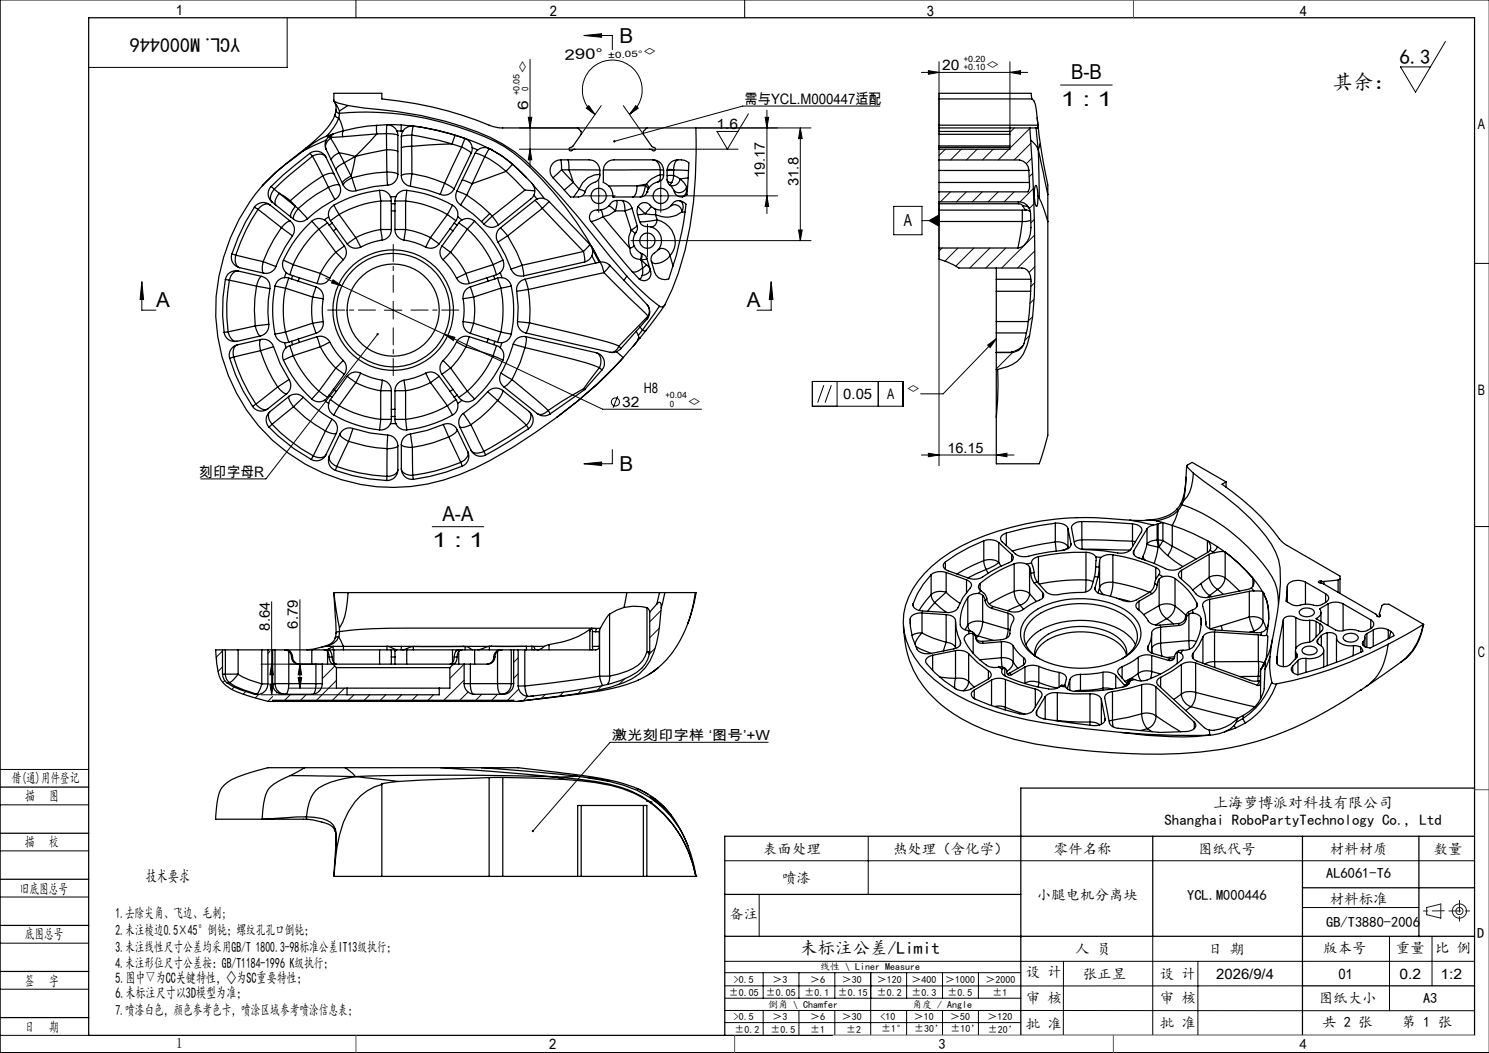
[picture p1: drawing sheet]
<svg xmlns="http://www.w3.org/2000/svg" width="420mm" height="297mm" viewBox="0 0 420 297" stroke-linecap="round" stroke-linejoin="round" font-family="sans-serif">
<defs><g id="words">
<g font-size="5.8">
<text x="174.8" y="12.1">B</text>
<text x="302.1" y="22.3">B-B</text>
<text x="394.8" y="18">6.3</text>
<text x="299.2" y="29.8">1 : 1</text>
<text x="375.9" y="25.2">其余：</text>
<text x="44" y="86.7">A</text>
<text x="210.6" y="86.7">A</text>
<text x="174.8" y="132.9">B</text>
<text x="124.8" y="146.9">A-A</text>
<text x="121.9" y="154.3">1 : 1</text>
</g>
<text font-size="5.6" x="67.7" y="10.6" transform="rotate(-180 67.7 10.6)">YCL.M000446</text>
<text font-size="4.9" x="225.7" y="269">未标注公差/Limit</text>
<g font-size="4.7">
<text x="254.9" y="63.9">A</text>
<text x="41.1" y="248.8">技术要求</text>
</g>
<g font-size="4.2">
<text x="342.2" y="227.9">上海萝博派对科技有限公司</text>
<text x="328.5" y="232.8">Shanghai RoboPartyTechnology Co., Ltd</text>
<text x="32.5" y="277.4">5.图中▽为CC关键特性，◇为SC重要特性；</text>
<text x="32.5" y="281.6">6.未标注尺寸以3D模型为准；</text>
</g>
<g font-size="4.1">
<text x="49.6" y="4.3">1</text>
<text x="155.1" y="4.6">2</text>
<text x="261.4" y="4.6">3</text>
<text x="366.6" y="4.6">4</text>
<text x="159.3" y="16.9" transform="rotate(-2 159.3 16.9)">290°</text>
<text x="181.3" y="16" transform="rotate(-2 181.3 16)">◇</text>
<text x="148.9" y="20.8" transform="rotate(-90 148.9 20.8)">◇</text>
<text x="265.7" y="19.8">20</text>
<text x="278" y="19.8">◇</text>
<text x="210" y="29.3">需与YCL.M000447适配</text>
<text x="148.9" y="31" transform="rotate(-90 148.9 31)">6</text>
<text x="202.1" y="36.5">1.6</text>
<text x="416.9" y="36.3">A</text>
<text x="215.8" y="50.2" transform="rotate(-90 215.8 50.2)">19.17</text>
<text x="225.2" y="52.5" transform="rotate(-90 225.2 52.5)">31.8</text>
<text x="181.6" y="110.8">H8</text>
<text x="237.9" y="112.5">0.05</text>
<text x="250.2" y="112.5">A</text>
<text x="255.6" y="111.1">◇</text>
<text x="416.9" y="111.3">B</text>
<text x="175.5" y="114.8">32</text>
<text x="193.8" y="114.8">◇</text>
<text x="267.2" y="127.7">16.15</text>
<text x="56.2" y="134.5">刻印字母R</text>
<text x="76.1" y="177.8" transform="rotate(-90 76.1 177.8)">8.64</text>
<text x="84" y="177.3" transform="rotate(-90 84 177.3)">6.79</text>
<text x="416.9" y="185.3">C</text>
<text x="3.3" y="220.9">借(通)用件登记</text>
<text x="7.1" y="226">描</text>
<text x="13.9" y="226">图</text>
<text x="7" y="238.9">描</text>
<text x="13.8" y="238.9">校</text>
<text x="215.3" y="240.8">表面处理</text>
<text x="251.9" y="240.8">热处理（含化学）</text>
<text x="297.3" y="240.8">零件名称</text>
<text x="337.9" y="240.8">图纸代号</text>
<text x="375.1" y="240.8">材料材质</text>
<text x="404.4" y="240.8">数量</text>
<text x="220.6" y="249">喷漆</text>
<text x="374.1" y="247.7">AL6061-T6</text>
<text x="5.6" y="252">旧底图总号</text>
<text x="292.5" y="253.7">小腿电机分离块</text>
<text x="334.9" y="253.7">YCL.M000446</text>
<text x="375.1" y="254.9">材料标准</text>
<text x="32.5" y="258.9">1.去除尖角、飞边、毛刺;</text>
<text x="32.5" y="263.6">2.未注棱边0.5×45°倒钝；螺纹孔孔口倒钝；</text>
<text x="205.7" y="259.3">备注</text>
<text x="374.1" y="261.4">GB/T3880-2006</text>
<text x="7" y="265">底图总号</text>
<text x="32.5" y="268.4">3.未注线性尺寸公差均采用GB/T 1800.3-98标准公差IT13级执行；</text>
<text x="303.3" y="269">人 员</text>
<text x="340.8" y="269">日 期</text>
<text x="373.2" y="268.7">版本号</text>
<text x="393.7" y="268.7">重量</text>
<text x="404.8" y="268.7">比 例</text>
<text x="416.7" y="264.6">D</text>
<text x="32.5" y="273.2">4.未注形位尺寸公差按：GB/T1184-1996 K级执行；</text>
<text x="289.3" y="275.5">设 计</text>
<text x="7" y="278">签</text>
<text x="13.8" y="278">字</text>
<text x="305.4" y="276">张正昱</text>
<text x="327.2" y="276">设 计</text>
<text x="343.1" y="276">2026/9/4</text>
<text x="377.5" y="276">01</text>
<text x="394.8" y="276">0.2</text>
<text x="406.3" y="276">1:2</text>
<text x="32.5" y="286.4">7.喷漆白色，颜色参考色卡，喷涂区域参考喷涂信息表；</text>
<text x="289.3" y="283">审 核</text>
<text x="327.2" y="282.9">审 核</text>
<text x="372" y="283">图纸大小</text>
<text x="401.4" y="283">A3</text>
<text x="7" y="291">日</text>
<text x="13.8" y="291">期</text>
<text x="289.3" y="290.1">批 准</text>
<text x="327.2" y="290">批 准</text>
<text x="373" y="289.8">共 2 张</text>
<text x="395.4" y="289.8">第 1 张</text>
<text x="49.6" y="295.6">1</text>
<text x="154.9" y="296">2</text>
<text x="264.7" y="296">3</text>
<text x="366.6" y="296">4</text>
</g>
<text font-size="3.9" x="172.6" y="208.8">激光刻印字样 ‘图号’+W</text>
<g font-size="2.8">
<text x="231.3" y="273.6">线性 \ Liner Measure</text>
<text x="205.6" y="280.8">±0.05</text>
<text x="207" y="277.2">&gt;0.5</text>
<text x="216" y="280.8">±0.05</text>
<text x="217.9" y="277.2">＞3</text>
<text x="227" y="280.8">±0.1</text>
<text x="228.5" y="277.2">＞6</text>
<text x="236.3" y="280.8">±0.15</text>
<text x="237.5" y="277.2">＞30</text>
<text x="247.4" y="277.2">＞120</text>
<text x="247.4" y="280.8">±0.2</text>
<text x="257.1" y="277.2">＞400</text>
<text x="257.1" y="280.8">±0.3</text>
<text x="266.6" y="277.2">＞1000</text>
<text x="267.3" y="280.8">±0.5</text>
<text x="278" y="277.2">＞2000</text>
<text x="279.9" y="280.8">±1</text>
<text x="207" y="287.8">&gt;0.5</text>
<text x="216.6" y="284.3">倒角 \ Chamfer</text>
<text x="217.9" y="287.8">＞3</text>
<text x="228.5" y="287.8">＞6</text>
<text x="237.5" y="287.8">＞30</text>
<text x="248.4" y="287.8">&lt;10</text>
<text x="257.3" y="284.3">角度 / Angle</text>
<text x="257.8" y="287.8">＞10</text>
<text x="268" y="287.8">＞50</text>
<text x="278.5" y="287.8">＞120</text>
<text x="207.1" y="291.3">±0.2</text>
<text x="217.3" y="291.3">±0.5</text>
<text x="228.5" y="291.3">±1</text>
<text x="238.7" y="291.3">±2</text>
<text x="248.6" y="291.1">±1°</text>
<text x="257.8" y="291.1">±30’</text>
<text x="268.1" y="291.1">±10’</text>
<text x="278.6" y="291.2">±20’</text>
</g>
<g font-size="2.4">
<text x="171.6" y="16.4" transform="rotate(-2 171.6 16.4)">± 0 .0 5 °</text>
<text x="271.8" y="17.4">+0.20</text>
<text x="271.8" y="19.8">+0.10</text>
<text x="146.5" y="26.9" transform="rotate(-90 146.5 26.9)">+0.05</text>
<text x="148.9" y="25.7" transform="rotate(-90 148.9 25.7)">0</text>
<text x="187.7" y="112.4">+0.04</text>
<text x="188.9" y="114.8">0</text>
</g>
</g></defs>
<g fill="none" stroke="#000" stroke-width=".28">
<path d="M100.4 0v5M210 0v5M420 0h-419.9v297h419.9M81 5v14h-56M149.5 16.8v30.3M164.7 10l5-.5v1zM164.7 10h8v4M261.9 19.9l3 .5-3 .6zM264.9 17.4v20.5M284.9 17.4v18.7M407.7 11.7l-8.4 14.3-4.3-7.1h8.5M146.5 36.1h16.4"/>
<path d="M149 33.1h1l-.5 3zM165.4 30.5l.7-.7 1.8 2.5zM167.9 32.3a8.4 8.4 0 0 1-1.5-12.5 8.4 8.4 0 0 1 12.6 0 8.4 8.4 0 0 1-1.4 12.5M169.6 29.8l-5.7 8.1M175.8 29.8l5.7 8.1M179.3 29.8l.7 .7-2.4 1.8zM196.3 36.1h32.5M211.1 32.1l-5.9 10-3-5h5.9M215.8 33.1h1l-.5 3zM216.3 31.1v29.2M225.7 36.1v31.8M225.7 36.1l.6 3h-1.1z"/>
<path d="M248.2 29.9h-38.7l-36.2 10M259.9 20.4h30M284.9 20.4l3-.5v1.1zM286.1 36.1l-1.2 1.2M290.5 36.2l-5.6 5.6M299.2 24h14.5M146.5 42.1h15.6M149.5 42.1l.5 3h-1zM166.4 55.2h5M168.9 52.7v5M183.3 42.1h24.9M183.9 55.2h5"/>
<path d="M186.4 52.7v5M191 55.2h28.3M216.3 55.2l.5 3h-1zM252.1 58.2h8v8h-8zM264.9 56.9v74.4M266.7 42.1l-1.8 1.7M268.1 54.1l-2.8 2.8M271.1 42.1l-3 3M272.6 54.1l-2.8 2.8M275.6 42.1l-3 3M277.1 54.1l-2.9 2.8M280.1 42.1l-3 3"/>
<path d="M281.6 54.1l-2.9 2.8M284.6 42.1l-3 3M286.1 54.1l-2.9 2.8M290.8 40.4l-4.7 4.7M291 44.6l-1.5 1.6M291.3 48.9l-1 1M291.5 53.2l-3.8 3.8M291.6 57.6l-1.2 1.2M40 79.5l.5 5h-1zM40 79.5v8h4M91.9 78.5l33.5 15.8M93.9 78.9l2.5 1.7-2.9-.8z"/>
<path d="M180.1 67.9h5M182.6 65.4v5M187.3 67.9h41.5M217.5 79.5l.5 5h-1zM217.5 79.5v8h-4M225.2 64.9h1.1l-.6 3zM260.1 62.2h4.8M262.1 62.2l2.8-1.6v3.2zM265.7 70l-.8 .8M270.2 70l-3.7 3.7M274.7 70l-5.1 5.1M279.2 70l-5.7 5.6"/>
<path d="M283.7 70l-5.6 5.6M291.7 61.9l-.9 1M291.8 66.4l-9.3 9.2M291.9 79.7l-1.2 1.2M291.9 70.8l-4.9 4.8M291.9 75.2l-1.7 1.7M415.9 74.3h4.1M106.5 94.3l-31.5 40.8h-18.4M108.4 87.5h5M110.9 85v5M125.4 94.3l2.9 .8-.4 1zM125.4 94.3l44.6 21.1h27.9"/>
<path d="M278.6 97.3l2.4-1.8-1.7 2.5zM281 95.5l-15 15.6h-6.3M281.2 99.4l-.2 .2M285.8 99.3l-4.8 4.7M290.4 94.7l-1.4 1.3M291.2 89.4l-1.1 1.1M291.6 84.5l-1.1 1.1M174.2 111.8l-1.3 3.2M229.1 107.6h25.6v7h-25.6zM232.4 108.7l-1.8 4.9M234.5 108.7l-1.8 4.9M236.1 107.6v7"/>
<path d="M247.7 107.6v7M164.7 130.8l5-.5v1zM172.7 126.8v4h-8M259.9 128.3h26.1M261.9 127.8l3 .5-3 .5zM281 128.3l3-.5v1zM121.9 148.6h14.6M415.9 148.5h4.1M76.6 169.7v26.3M84.6 169.2v24.9M185.9 177.2l-2.6 2.7M186.4 172.2l-3.1 3.2"/>
<path d="M62.8 183.6l-1.8 1.8M62.8 188.1l-1.3 1.3M63.4 192l-.5 .4M66.1 193.8l-.7 .6M69.4 195l-.8 .8M73 195.9l-1 .9M73.6 187.3h17.3M73.6 196h24.3M76.1 183.7l-.5 .6M76.1 192.9h1l-.5 3.1zM76.6 187.3l.5 3h-1zM76.9 196.5l-1.4 1.3"/>
<path d="M78.1 195.2l-.2 .3M81.6 194.1h13.3M82 195.8l-1.7 1.7M84.1 191.1h1l-.5 3zM84.6 187.3l.5 3h-1zM86.5 195.8l-1.7 1.7M94.4 187.9l-3.5 3.5M94.9 191.9l-5.6 5.6M97.2 194.1l-3.4 3.4M99.8 196l-1.6 1.5M104.3 196l-1.6 1.5M108.8 196l-1.6 1.5"/>
<path d="M113.3 196l-1.6 1.5M117.8 196l-1.6 1.5M122.3 196l-1.6 1.5M124.1 194.1l-.2 .2M130.9 187.3l-4 4M130.9 191.8l-5.7 5.7M132 195.2l-2.3 2.3M135.9 195.8l-1.7 1.7M140.4 195.8l-1.7 1.7M146.2 185.6l-1.3 1.2M146.2 190l-1.3 1.3M146.3 194.4l-3.1 3.1"/>
<path d="M148.8 196.4l-1.3 1.3M153.8 195.9l-1.2 1.1M159 195.2l-1.2 1.2M164.3 194.4l-1.2 1.2M169.7 193.4l-1.2 1.3M176.3 191.4l-1.7 1.6M184.8 182.8l-1.7 1.7M0 217h25M216.7 209.4h-44.6l-21.8 25M0 227h25M0 240h25M244.9 236v16.3"/>
<path d="M0 253h25M204.4 242.8h211.5M214.1 252.4v11.8M367.4 256h32.8M0 266h25M0 279h25M204.4 271.1h211.5M204.4 278.1h163M204.4 274.4h83.5M215.3 274.4v7.1M225.4 274.4v7.1M235.5 274.4v7.1"/>
<path d="M245.6 274.4v17.6M255.7 274.4v7.1M265.9 274.4v7.1M276 274.4v7.1M300 271.1l-.1 21M325.2 264.1v27.9M337.9 271.1v20.9M391.9 264.1v21M403.9 264.1v14M0 292h25M204.4 285l211.5 .1M204.4 288.4h83.5"/>
<path d="M204.5 281.5h83.5M215.3 285v7M225.4 285v7M235.5 285v7M255.7 285v7M265.9 285v7M276 285v7M287.9 292h128"/>
<circle cx="173.6" cy="113.4" r="1.14"/>
</g>
<g fill="none" stroke="#191924" stroke-width=".28">
<path d="M402.4 256l4-1v4l-4-1z"/>
<circle cx="411.7" cy="257" r="1"/>
<circle cx="411.7" cy="257" r="2"/>
</g>
<path d="M105.9 87.5h-13.5M110.9 82.5v-13.5M110.9 92.5v13.5M115.9 87.5h13.5" fill="none" stroke="#000" stroke-width=".28" stroke-dasharray="30.5 1.3 1.3 1.3" stroke-dashoffset="25.6"/>
<path d="M166.4 55.2h-2.2M168.9 52.7v-2.1M168.9 57.7v2.2M171.4 55.2h2.1M183.9 55.2h-2.2M186.4 52.7v-2.1M186.4 57.7v2.2M188.9 55.2h2.1M180.1 67.9h-2.1M182.6 65.4v-2.2M182.6 70.4v2.1M185.1 67.9h2.2" fill="none" stroke="#000" stroke-width=".28" stroke-dasharray="30.5 1.3 1.3 1.3"/>
<g fill="none" stroke="#000" stroke-width=".35">
<path d="M25 5h390.9v287h-390.9zM92 39.5l-6.4 3M92 39.5a2.99 2.99 0 0 0 0 2.7M92.1 38.4a17.6 17.6 0 0 0-5.6 3.4M92.6 38.7l-.6 .8M92.6 38.7l.7 .3M92.8 38.5l.7 .3M92.8 38.5l-.2 .2M93.3 39a2.6 2.6 0 0 0-1.3 3.2M93.3 39l2.3 4.1M93.5 38.8l-.2 .2M94 37.8l-1.9 .6"/>
<path d="M94 37.8l-1.2 .7M94 37.8l-.4 .3-.1 .7M94.2 28.6l1.5 2.7M94.2 28.6l1.2 .5 2.8 .7M94.2 28.6v-2.3h13.5v1.6a112 112 0 0 1 31.7 7.9l1.9 .3h55v.1a132.8 132.8 0 0 1-3 34.3l-2 6.5-1.7 4.6-2.1 4.4M94.4 28.8l.4 1.3v.9M94.4 32.6a17.1 17.1 0 0 1-5.6 7.1l-2.4 2M94.5 32.3l-.1 .4M94.5 32.3a1.04 1.04 0 0 0 1 1M94.8 31l-.3 1.3M94.8 31l.1 .6 .8 .4M95.5 33.3l.6 1 .8 2.6"/>
<path d="M95.5 33.3a14.7 14.7 0 0 1-3.4 5.1M95.7 31.3v.7M95.7 32a83.4 83.4 0 0 1 46.5 9.3 75.3 75.3 0 0 1 17.3 17l3.1 4.4 3 4.5 2.6 4.8M95.7 32l-.2 1.3M96.7 38.6l-3.2 .2M96.9 36.9l-2.9 .9M96.9 36.9l-.3 .7 .1 1M98.2 29.8l-2.5 1.5M98.2 29.8l4.5 .7a105.2 105.2 0 0 1 35.6 8.2 46.2 46.2 0 0 1 15.1 11.6 300.2 300.2 0 0 1 18.7 22.1l4.7 5.5M106.3 37.8l-9.6 .8M106.3 37.8l-6.1 6.3M106.3 35.3v2.5"/>
<path d="M109 37.7l1.8 .1 1.4 .4M109 37.7v4.5M109 37.7l-2.7 .1M109.1 35.2h4.1M109.1 35.2l-5.4 .4-6.8 1.3M109.1 35.2a2.93 2.93 0 0 1 2.8 1.7M109.1 35.2l-.1 2.5M111.9 36.9l.3 1.3M111.9 36.9l1.2 .1M112.2 38.2v11M113.1 37h.5M113.2 35.2a67.4 67.4 0 0 1 17.5 3.7"/>
<path d="M113.2 35.2l-.1 1.8M113.2 38.5v11.1M113.6 37l-.4 1.5M116.1 38.1l8 1.5 3.4 1M116.1 38.1l-2 .1-.9 .3M116.1 38.1v3.2M116.6 35.6a74.3 74.3 0 0 1 14.1 3.3M116.6 35.6a3 3 0 0 0-3 1.4M116.6 35.6l-.5 2.5M128.4 38.2l-.9 2.4M130.7 38.9l.5 .2M130.7 38.9l4.8 1.8 3 1.5"/>
<path d="M130.7 38.9h.1M131.2 39.1a3.1 3.1 0 0 1 2 2.6M131.2 39.1l-1 2.4M162.9 36.1l1 1v.8l-2.6 3.6a.58 .58 0 0 0-.8 .3 .58 .58 0 0 0 .4 .8 .58 .58 0 0 0 .7-.4l.4-.1 21.8 .1a.58 .58 0 0 0 .7 .4 .58 .58 0 0 0 .4-.8 .58 .58 0 0 0-.8-.3l-2.6-3.6v-.8l1-1M264.9 35.3v.8M264.9 27.9v7.4M264.9 27.9v-1.6h25.9l.2 1.6M264.9 36.1h25.6M264.9 36.1v5.1M264.9 37.9h20M264.9 37.1h20M264.9 35.3h27.9"/>
<path d="M264.9 27.9h26.1M284.9 36.1v6h-20M290.5 36.1h1.7M290.5 36.1l.2 3.4M290.7 39.5l1.5 1.5 .7 1.2M290.7 39.5l.8 14.3M291 27.9l.4 .3a8 8 0 0 1 1.1 4.7l.3 2.4M292.2 36.1l.7 6.1M292.6 33.2l.8 7.4M292.8 35.3v.8h-.6M71.8 58.5l-2.5 4.1-2.2 4.5-1.7 4.5M71.8 58.5l1 .6"/>
<path d="M72.8 59.1a51.6 51.6 0 0 0-6.3 12.9M72.8 59.1l6.6 5.1M74.2 52.2a54 54 0 0 0-12.8 42.7 50.3 50.3 0 0 0 72.5 37.1 141.9 141.9 0 0 0 23.2-14.3M76.1 57.8a2.99 2.99 0 0 0-4.3 .7M76.1 57.8a2.69 2.69 0 0 0-3.3 1.3M76.1 57.8l5.8 4.6M76.5 52.6a2.96 2.96 0 0 0 .3 4.4M76.5 52.6l.8 .8M76.8 57l6 4.8M77.3 53.4a2.71 2.71 0 0 0-.5 3.6M77.3 53.4l1.5 1.1M78.8 54.5a2.85 2.85 0 0 0-1 3.4"/>
<path d="M78.8 54.5l4.5 3.7M78.8 54.5l3.1 2.1M81.9 56.6l1.4 1.6M83.3 58.2a3.4 3.4 0 0 0-1.2 3M83.3 58.2l.8 .6M84.1 58.8l2.6 2.9M84.1 58.8a3.3 3.3 0 0 0-1.3 3M85.6 42.5a83.3 83.3 0 0 0-11.4 9.7M86.4 41.7l.1 .1M86.4 41.7a100.7 100.7 0 0 0-12.2 10.5M86.5 41.8l-.9 .7M87.3 43.3a3 3 0 0 1 4.6 1"/>
<path d="M87.3 43.3l-7.4 6.1-3.4 3.2M87.3 43.3l.8 .8M88.1 44.1a117.3 117.3 0 0 0-10.8 9.3M88.1 44.1a2.71 2.71 0 0 1 3.8 .2M88.1 44.1l3 5.5M91.1 49.6l-5.5 3.8-3.7 3.2M91.1 49.6l1.5 3.2M91.9 44.3l3.9 8M92 42.2l4.8 10M92.6 52.8a37.9 37.9 0 0 0-8.5 6M92.6 52.8l1.9 3.5M94.2 57.9a3 3 0 0 0-1.5 3.3"/>
<path d="M94.2 57.9l1.4 2.6M94.2 49.1a3.2 3.2 0 0 0-3.1 .5M94.5 56.3l-3.6 2.1-4.2 3.3M95.6 43.1a2.99 2.99 0 0 0-2.1 2.1M95.6 43.1l4.6 1M95.6 43.1l1.5 2.8M95.8 52.3a3 3 0 0 1-1.3 4M95.8 52.3a3.4 3.4 0 0 0-3.2 .5M96.8 52.2a3 3 0 0 0 3.6 1.6M97.1 45.9a3.3 3.3 0 0 0-2.3 2M97.1 45.9l1.9 3.8M99 49.7a3.5 3.5 0 0 0-2.4 2"/>
<path d="M99 49.7l.3 .5M99.3 50.2l1.1 3.6M99.3 50.2a3.6 3.6 0 0 0-2.5 2M100.2 44.1l-3.1 1.8M100.2 44.1l-1.2 5.6M107.1 53.7a33.9 33.9 0 0 0-12.9 4.2M107.1 53.7a2.96 2.96 0 0 1 3 1.8M107.1 53.7l.3 3M107.4 56.7h3M107.4 56.7a30.6 30.6 0 0 0-11.8 3.8M107.4 56.7v8M109 42.2a5.3 5.3 0 0 1 3.2 .6"/>
<path d="M109 42.2l.1 6.3M109 42.2l-8.8 1.9M109.1 48.5a4 4 0 0 1 3.1 .7M109.1 48.5l-5.9 .7-3.9 1M109.1 48.5l.3 3.7M109.4 52.2l-4 .4-5 1.2M110.1 55.5h1.6M110.1 55.5l.3 1.2M110.4 56.7v.8M110.4 57.5h1M110.4 59.5h1M110.4 57.5v2"/>
<path d="M110.4 59.5v5.2M111.4 56.7v.8M111.4 57.5v2M111.4 56.7h3M111.4 59.5v5.2M111.7 55.5l-.3 1.2M112.2 49.2a3 3 0 0 1-2.8 3M113.2 49.6a2.98 2.98 0 0 0 2.6 2.9M114.4 56.7a31 31 0 0 1 11.8 3.8M114.4 56.7v8M114.7 53.7a33.9 33.9 0 0 1 12.9 4.2M114.7 53.7a2.96 2.96 0 0 0-3 1.8"/>
<path d="M114.7 53.7l-.3 3M115.8 52.5l4.7 1.1 3.7 1.2M116.1 41.3a4.6 4.6 0 0 0-2.9 .5M116.1 41.3l.1 7.7M116.2 49a4.1 4.1 0 0 0-3 .6M116.2 49l-.4 3.5M116.2 49l4 .8 5.2 1.9M125.4 51.7l1.9 1 .7 .7M125.4 51.7l-1.2 3.1M127.5 40.6l-11.4 .7M127.5 40.6l2.7 .9M127.6 57.9a3.1 3.1 0 0 1 1.5 3.3"/>
<path d="M127.6 57.9l-1.4 2.6M128 53.4a2.99 2.99 0 0 1-3.8 1.4M128.8 54a3 3 0 0 0 1.1 3.8M128.8 54l2.9 1M129.9 57.8l3.5 2.5 2.4 2.2M130.2 41.5a6 6 0 0 1 2.7 1.7M130.2 41.5l-4.8 10.2M130.4 50.8l.5 .1 2.3 .9M131.7 55l4.4 3.3 2 1.9M131.7 55l-1.8 2.8M132.9 43.2l-4.9 10.2M133.2 51.8l-1.5 3.2"/>
<path d="M133.2 41.7l-.3 1.5M133.2 41.7l1.6 .6M134 43.3l.9 .1 1.8 .8M134 43.3l-5.2 10.7M134.8 42.3l-.8 1M136.7 44.2l3.8 2.3 2.3 1.8M136.7 44.2l-3.5 7.6M138 41.9a2.97 2.97 0 0 0-3.2 .4M138 41.9l-1.3 2.3M138 41.9l.5 .3M138.5 42.2a35.3 35.3 0 0 1 10 7.9M138.5 42.2h.1"/>
<path d="M138.5 42.2a39.5 39.5 0 0 1 10 7.9M142.8 48.3l5.3 5.3M142.8 48.3l-9.6 3.5M144.6 46.4l-1.8 1.9M148.1 53.6l2.7 .2M148.1 53.6l-9.2 7.4M148.5 50.1l1.9 2.1M150.4 52.2l3.2 3.8M150.4 52.2a3 3 0 0 1 .2 2.9M150.6 55.1l-.6 .8-9.5 7.6M150.6 55.1l.9 1.1M150.8 56.5l2.2 2.3"/>
<path d="M150.8 56.5l-9.7 7.8M151.5 56.2l-.7 .3M153 58.8l11.6 12.1M153 58.8l-9.8 7.7M153.6 56l1.3 .8M153.6 56l-.8-.1-1.3 .3M154.9 56.8l11.9 12.6 1.4 2.6M154.9 56.8l-1.9 2M158.2 45.1h8a3 3 0 0 1 3 3v1.4a2.2 2.2 0 0 1-1.9 2.1 4.7 4.7 0 0 0-2.6 3.1l-.7 .6-.6 .2-2.5 .1-4.9-5.5M158.2 45.1a3 3 0 0 0-2.8 1.8 3 3 0 0 0 .6 3.2M158.2 45.1l.2 2.8M158.4 47.9l-2.4 2.2"/>
<path d="M158.4 47.9h2.1M158.4 47.9l3.3 3.5M160.2 45.1l.3 2.8M160.5 47.9h8.7M160.5 47.9l1.2 3.5M161.7 51.4l-2.6 2.2M161.7 51.4l1.7 1.9M163.4 53.3l-1.6 2.3M163.4 53.3l1.7 .7M169.2 49.2a6 6 0 0 0-5.8 4.1M169.4 59.2l.4 .6 .3 1.3M171.7 58.1a3.3 3.3 0 0 1 1.9 1.4"/>
<path d="M173.6 59.5l-1.8 1.1-1.7 .5M173.6 59.5h2.7M173.9 56.5a3.1 3.1 0 0 0-2.4 1.8l-.9 .6-1.6 .4a2.06 2.06 0 0 0-2.3 .7 2.06 2.06 0 0 0 0 2.5M173.9 56.5a2.39 2.39 0 0 1-.1 2.2l-.2 .8M173.9 56.5h1.5M175.4 56.5a3 3 0 0 1 2.9 2.2M175.4 56.5a3 3 0 0 1 .9 3M176.3 59.5l1.7 5.4M178.3 58.7l-2 .8M178.3 58.7l1.4 5M179.7 52.4l-8 .1M179.7 52.4l-.3 2.2-.5 .7-.5 .3"/>
<path d="M180 58.2l-.3 1.4 .1 .8M180 58.2l2 2.1M182.1 52.4h-2.4M182.1 52.4l-.3 1.2a2.41 2.41 0 0 1-1.2 2M182.1 52.4l.6 .6 .1 .4M182.4 51.9l.5 .7 .1 .5M182.4 51.9l-2.7 .5M182.4 51.9l-.3 .5M182.5 54.1h.1M182.5 54.1a1.93 1.93 0 0 1-1.9 1.5M183.8 58.3l-1.8 2M184.2 45.1h-11a3 3 0 0 0-3 3v3.4a4 4 0 0 1 2.7 4.1h7.7"/>
<path d="M184.2 45.1a3 3 0 0 1 3 3M184.2 45.1a2.65 2.65 0 0 1 2 2.8M184.5 58.8a1.39 1.39 0 0 1 .4 1.7M186.2 47.9h-16M186.2 47.9l1 .2M186.2 49.3l1 .1M186.2 49.3a1.7 1.7 0 0 1-.9 2.1M186.2 49.3a6.6 6.6 0 0 0-3.8 2.6M186.2 47.9v1.4M187.2 49.4a2.13 2.13 0 0 1-2.1 2.1l-1.4 .8-1.2 1.8M187.2 48.1v1.3M188.2 50.6l.1 .7 .6 .9"/>
<path d="M188.2 47.9l.4-.1 1.4 .1M188.2 50.6a.99 .99 0 0 0 1.3 .8M188.2 48.1v2.5M188.8 52.1l.1 .1M188.9 52.2l.6 .6 .7 1.3a1.98 1.98 0 0 0 2.3 1.4M189.1 58.2a2.03 2.03 0 0 1 2.1-.2 2.03 2.03 0 0 1 1.2 1.8M189.5 51.4l-.6 .8M190 47.9l4.2 .2M190 49.5l1.8 1M190 49.5l-.5 1.9M190 49.5l-1.8 .1M190 48l-1.8 .1"/>
<path d="M190 47.9v1.6M191.2 45.1a3.6 3.6 0 0 1 3.1 .8l-.5 9-1.3 .6M191.2 45.1a2.28 2.28 0 0 0-1.2 2.5v.3M191.2 45.1a3 3 0 0 0-3 3M191.6 56.6l.6 .1 1.3 .9a86.2 86.2 0 0 1-4.9 21.1 3.1 3.1 0 0 1-4-2l-.9-3.1M191.6 56.6a2.24 2.24 0 0 1 .8 3.2M191.6 56.6a2.38 2.38 0 0 0-2.5 1.6 4.2 4.2 0 0 1-6.1-.7 2.02 2.02 0 0 0-3 .7M191.8 50.5l1.1 1 .8 1.2M191.8 50.5a2.07 2.07 0 0 1-2.9 1.7M192.4 59.8a7.1 7.1 0 0 1-7.5 .7M192.4 59.8l.9 .1M193.7 52.7a2.37 2.37 0 0 1-1.2 2.8"/>
<path d="M193.7 52.7a2.06 2.06 0 0 1-1.6 1.6 2.06 2.06 0 0 1-2.1-.8M193.7 52.7h.3M194.1 50.1l-2.3 .4M264.9 45.1v3M264.9 45.1h22.7a3.1 3.1 0 0 1 2.6 2.8l.2 4.6-.4 1.6h-25.1M264.9 51.5v2.6M264.9 56.9v.6M264.9 57.5v1.8M264.9 59.3v3.2M264.9 41.2v.4M264.9 41.6v.5M264.9 59.3h24.3"/>
<path d="M264.9 42.1v3M264.9 48.1v3.4M264.9 54.1v2.8M264.9 56.9h22.4M264.9 51.5h25.5M264.9 57.5h22.4M264.9 41.2h20M264.9 41.6h20M264.9 48.1h25.3M287.3 56.9a3.2 3.2 0 0 1 3 1.8M287.3 57.5l.6 .1 .6 .5M287.3 56.9v.6"/>
<path d="M288.4 59.3v3.2M288.5 58.1l.8 1.1M288.5 58.1a1.76 1.76 0 0 1 1.8 .6M289.2 59.3h.1M289.3 59.2l1.2 .4M289.3 59.2l-.1 .1M290.3 58.7a12.7 12.7 0 0 1 0 8.3 4 4 0 0 1-3.2 3M291.5 53.8a442.2 442.2 0 0 1 .2 29.7l-.4 5.7-.9 5.7a11.1 11.1 0 0 1-3.6 7.1l-2.5 1.4-2.9 .8M291.5 53.8l.2 .2M291.7 54l.1 1.9a3.4 3.4 0 0 0 .6 2.3l.3-.6v-2.4M291.7 54l.4-1.7a2.2 2.2 0 0 1 .6 2v.9M292.7 55.2l.5 .7"/>
<path d="M292.9 42.2l.3 13.7M292.9 42.2l2.7 12.7M293.2 55.9l.9 2.3 1.5 4.3M293.4 40.6l2.2 11.6M293.4 40.6l-.5 1.6M295.6 54.9v7.6M295.6 52.2v2.7M63.6 78.8l-.7 5.1-.1 5.1 .4 4.7M63.6 78.8l1.1 .2M64.7 79a45.9 45.9 0 0 0-.4 14.6M64.7 79l7.7 1.7M65.4 71.6a2.95 2.95 0 0 0 2.2 3.9"/>
<path d="M65.4 71.6l1.1 .4M66.5 72a2.83 2.83 0 0 0 1.1 3.5M66.5 72l7.7 1.8M67.2 76.4a3 3 0 0 0-3.6 2.4M67.2 76.4a2.68 2.68 0 0 0-2.5 2.6M67.2 76.4l6.6 1.6M67.6 75.5l6.8 1.5M73.8 78a3 3 0 0 1 2.3 3.4M73.8 78a3.4 3.4 0 0 0-1.4 2.7M74.2 73.8a3.6 3.6 0 0 0 .2 3.2M74.2 73.8l3.6 1.4M77.8 75.2a2.97 2.97 0 0 1-3.4 1.8"/>
<path d="M79.4 64.2l-2.1 3.1-1.7 3.2-1.4 3.3M79.4 64.2l3.1 2.3M79.9 73.4a3.1 3.1 0 0 0 .8 3.5M79.9 73.4l2.8 1.2M80.3 78.3l1.2 .1M80.3 78.3a3 3 0 0 0-2.7 2.4M80.7 76.9l-.4 1.4M80.7 76.9l1.1 .6M81.5 78.4l.7 .3M81.5 78.4l-1 2.9M81.8 77.5l.7 .2M81.9 62.4a2.96 2.96 0 0 1 .6 4.1"/>
<path d="M81.9 62.4a3.4 3.4 0 0 0-2.5 1.8M82.2 78.7l1.9 .6M82.5 66.5a36.6 36.6 0 0 0-4.7 8.7M82.5 77.7l-.3 1M82.5 77.7l1.9 .6M82.7 74.6l-.9 2.9M82.7 74.6l7.6 2.5M84.1 79.3l5 1.6M84.4 78.3l-.3 1M84.4 78.3l5 1.7M86.7 61.7a2.96 2.96 0 0 1-3.9 .1M87.9 62.4a34.2 34.2 0 0 0-8 11"/>
<path d="M87.9 62.4l2.1 2.2M90 64.6a30.8 30.8 0 0 0-7.3 10M90 64.6l4.7 6.6M90.3 77.1l2.7 1.4M90.3 77.1l-.9 2.9M91.5 62l.9 .9M91.5 62a2.98 2.98 0 0 0-3.6 .4M92.4 62.9l.5 .6M92.4 62.9l-2.4 1.7M92.7 61.2l-1.2 .8M92.7 61.2l.5 1.1M92.9 63.5l1.2 1.6"/>
<path d="M93 78.5a2.94 2.94 0 0 1-3.6 1.5M93.2 62.3l.5 .6M93.7 62.9l-.8 .6M93.7 62.9l1.2 1.6M94.1 65.1l3 4.3M94.7 71.2l2.1 2.1M94.7 71.2a21.9 21.9 0 0 0-4.4 5.9M94.9 64.5l-.8 .6M94.9 64.5l3 4.3M95.6 60.5l-2.4 1.8M95.6 60.5l4.8 6.5M96.8 73.3a20.7 20.7 0 0 0-3.8 5.2"/>
<path d="M97.1 69.4a2.97 2.97 0 0 1-.3 3.9M97.1 69.4l-2.4 1.8M97.9 68.8a3 3 0 0 0 3.8 .9M100.4 67l1.3 2.7M100.4 67l-2.5 1.8M107.4 64.7h3M107.4 64.7l.4 3M107.4 64.7a24.6 24.6 0 0 0-7 2.3M107.8 67.7a18.6 18.6 0 0 0-6.1 2M110.4 64.7a2.91 2.91 0 0 1-2.6 3M111.4 64.7a2.91 2.91 0 0 0 2.5 3M111.4 64.7h3"/>
<path d="M113.9 67.7a18.6 18.6 0 0 1 6.2 2M114.4 64.7l-.5 3M114.4 64.7a24.6 24.6 0 0 1 7 2.3M121.4 67l2.5 1.8M121.4 67l-1.3 2.7M123.9 68.8a3 3 0 0 1-3.8 .9M124.7 69.4a2.97 2.97 0 0 0 .3 3.9M124.7 69.4l2.4 1.8M125 73.3a20.7 20.7 0 0 1 3.8 5.2M126.2 60.5l2.4 1.8M126.2 60.5l-4.8 6.5M127 64.5l.8 .6"/>
<path d="M127 64.5l-3.1 4.3M127.1 71.2l-2.1 2.1M127.1 71.2a22.8 22.8 0 0 1 4.3 5.9M127.8 65.1l-3.1 4.3M128.1 62.9l.8 .6M128.1 62.9l-1.1 1.6M128.6 62.3l-.5 .6M128.8 78.5a2.94 2.94 0 0 0 3.6 1.5M128.9 63.5l-1.1 1.6M129.1 61.2l1.2 .8M129.1 61.2l-.5 1.1M129.4 62.9l-.5 .6"/>
<path d="M129.4 62.9l2.4 1.7M130.3 62l-.9 .9M130.3 62a3 3 0 0 1 3.6 .4M131.4 77.1l1 2.9M131.4 77.1l-2.6 1.4M131.8 64.6a29.5 29.5 0 0 1 7.3 10M131.8 64.6l-4.7 6.6M133.9 62.4a34.8 34.8 0 0 1 8 11M133.9 62.4l-2.1 2.2M135.8 62.5l.7 .7M136.5 63.2a3 3 0 0 0 4 .3M137.4 78.3l.3 1"/>
<path d="M137.4 78.3l-5 1.7M137.7 79.3l-5 1.6M138.1 60.2l-2.3 2.3M138.1 60.2l.8 .8M138.9 61l1.6 2.5M138.9 61l-2.4 2.2M139.1 74.6l1 2.9M139.1 74.6l-7.7 2.5M139.3 77.7l.3 1M139.3 77.7l-1.9 .6M139.6 78.7l-1.9 .6M140.1 77.5l-.8 .2"/>
<path d="M140.3 78.4l-.7 .3M140.3 78.4l1 2.9M140.4 68.3l2.1 3.7 1.6 3.9M141.1 76.9l.5 1.4M141.1 76.9l-1 .6M141.1 64.3a3 3 0 0 0-.7 4M141.1 64.3l2.1 2.2M141.6 78.3l-1.3 .1M141.6 78.3a3 3 0 0 1 2.6 2.4M141.9 73.4a2.98 2.98 0 0 1-.8 3.5M141.9 73.4l-2.8 1.2M143.2 66.5l-2.8 1.8"/>
<path d="M143.2 66.5l2.5 4.5 1.6 3.8M144.1 75.9a2.96 2.96 0 0 0 3.6 1.9M147.3 74.8l.4 3M147.3 74.8l-3.2 1.1M148 78.8a3 3 0 0 0-2.3 3.4M148 78.8l1 2.9M164.6 70.9l-17.3 3.9M164.6 70.9l.3 1.7v1.3M164.9 73.9l-17.2 3.9M166.7 62.5l11.6 14M166.9 72.1a2.93 2.93 0 0 1-2 1.8M166.9 72.1l1.1 2.1"/>
<path d="M167.1 70.3l-.7-1.4-1.8 2M167.1 70.3l-.2 1.8M167.1 70.3l.9 1.8M168 72.1l1.1 1.8M168 74.2l-20 4.6M168.2 72l1.1 1.9M168.2 72l-.2 .1M168.9 74l-.9 .2M169.1 73.9a5 5 0 0 1 1.3 3M169.3 73.9a2.84 2.84 0 0 1 2.6 .9M169.3 73.9h-.2M170.1 61.1l-2.2 1.1-1.2 .3"/>
<path d="M170.1 61.1l7.6 9M170.4 76.9l12.4 12.2M170.4 76.9l-21.4 4.8M171.9 74.8l4.1 4.3M171.9 74.8l-.3 .7-1.2 1.4M176 79.1l6.5 6.8M176.8 77.9l-.8 1.2M176.8 77.9a71.8 71.8 0 0 0 9.2 8.5M177.7 70.1a2.75 2.75 0 0 0 2.9 3.1M178 64.9l1.1 1.1M178 64.9l-.6 1.8-.1 1.9 .4 1.5M178.3 76.5l1.9 2.1"/>
<path d="M178.9 69.3l-1.2 .8M179.7 63.7v1.1a4.3 4.3 0 0 0 1.5 6.8 1.91 1.91 0 0 1 1.3 1.4M179.7 63.7l-1.7 1.2M179.8 60.4l.6 2.1M180.4 62.5a2 2 0 0 0 2 1.4 4 4 0 0 1 4.1 3 4 4 0 0 1-2.1 4.6l-.6 .8-.1 1.3M180.6 73.2l.3 .2M180.6 73.2l.2 .1M180.7 71.4a1.57 1.57 0 0 1-.1 1.8M180.8 71.5a1.53 1.53 0 0 1 0 1.8M180.8 73.3l.1 .1M180.9 73.4l.4 2.2M180.9 73.4l1.5 1.3"/>
<path d="M181.2 77.7l-.6 .9h-.4M181.3 75.6a2.64 2.64 0 0 1-3 .9M181.3 75.6l-.1 2.1M182 60.3l-1.6 .2-.6-.1M182 60.3l2.9 .2M182.4 74.7l.2 .2a1.4 1.4 0 0 1 .7 1.5 1.4 1.4 0 0 1-1.2 1.1l-.9 .2M182.4 74.7l-1.1 .9M182.5 73l1.1 3.6a2.01 2.01 0 0 1-1 2.3 2.01 2.01 0 0 1-2.4-.3M182.5 73l-1.7 .3M184.9 60.5l.5 1.5M185.4 62a6.2 6.2 0 0 1 3.6 10.1M185.4 62a1.85 1.85 0 0 1-1.8 2"/>
<path d="M185.4 62l-3.6 .5h-1.4M185.6 70.5a2.17 2.17 0 0 1 3.4 1.6M189 72.1l-.4 .5a4.8 4.8 0 0 1-4.5 1.6l-.4-.6M189 72.1l.9 3M264.9 70v3.1l2.1 .7 3.5 1.8h17.8a2.54 2.54 0 0 1 2.4 2.2 68.4 68.4 0 0 1-1.9 19.3l-.6 1-.9 .7-1.4 .6M264.9 62.5v7.5M264.9 70h22.2M264.9 62.5h23.5M281 78.8v3.4M281 75.6v3.2M281 78.8h9.8M288.4 62.5l-1.3 7.5"/>
<path d="M290.7 62.1l-2.3 .4M295.6 62.5v57.5a13.6 13.6 0 0 1-1.1 6.5l-1.4 4.3M63.2 93.7a2.96 2.96 0 0 0 3.7 2.6M64.3 93.6l-1.1 .1M64.3 93.6a2.77 2.77 0 0 0 2.6 2.7M67 97.3a2.99 2.99 0 0 0-2.2 3.7M67 97.3a2.69 2.69 0 0 0-1.1 3.4M72 91.9l-7.7 1.7M72 91.9a3.6 3.6 0 0 0 1.5 2.9M72.4 80.7l-.5 3.4-.1 3.4 .2 4.4M72.4 80.7l3.7 .7M73.5 98.9l-7.6 1.8"/>
<path d="M73.5 98.9a40.7 40.7 0 0 0 4.8 10.2M73.5 94.8l-6.6 1.5M73.6 95.7a2.98 2.98 0 0 1 3.6 2.1M73.6 95.7a3.5 3.5 0 0 0-.1 3.2M73.6 95.7l-6.6 1.6M75.8 91.5a3 3 0 0 1-2.3 3.3M75.8 91.5l-3.8 .4M76.1 81.4l-.4 3.3-.1 3.4 .2 3.4M77.2 97.8l1.8 4.8 2.5 4.4M77.2 97.8l-3.7 1.1M77.6 80.7a34.7 34.7 0 0 0 0 13.6M77.6 94.3a3.1 3.1 0 0 0 2.7 2.4"/>
<path d="M77.6 80.7l2.9 .6M80.3 96.7l.4 1.4M80.5 93.7l1 2.8M80.5 93.7l-2.9 .6M80.5 81.3a30.5 30.5 0 0 0 0 12.4M80.5 81.3l7.7 2.5M80.7 98.1a3.1 3.1 0 0 0-.8 3.5M81.5 96.5l-1.2 .2M81.8 97.5l-1.1 .6M81.8 97.5l.9 2.8M82.2 96.3l-.7 .2M82.2 96.3l.3 .9"/>
<path d="M82.5 97.2l-.7 .3M84.1 95.6l.3 1M84.1 95.6l-1.9 .7M84.4 96.6l-1.9 .6M88.2 91.2l.9 2.8M88.2 83.8l3 .5M88.2 83.8a24.2 24.2 0 0 0 0 7.4M88.2 91.2l-7.7 2.5M89.1 80.9a2.99 2.99 0 0 1 2.1 3.4M89.1 80.9l-.9 2.9M89.1 94l-5 1.6M89.4 95a3 3 0 0 1 3.6 1.5"/>
<path d="M89.4 95l.9 2.8M89.4 95l-5 1.6M90.3 97.8a22.8 22.8 0 0 0 4.4 6M90.3 97.8l-7.6 2.5M91.2 90.7a2.92 2.92 0 0 1-2.1 3.3M91.2 84.3a21 21 0 0 0 0 6.4M91.2 90.7l-3 .5M93 96.5a20.7 20.7 0 0 0 3.8 5.2M93 96.5l-2.7 1.3M128.8 96.5a20.7 20.7 0 0 1-3.8 5.2M128.8 96.5l2.6 1.3M130.6 84.3a18.4 18.4 0 0 1 0 6.4"/>
<path d="M130.6 90.7a3 3 0 0 0 2.1 3.3M130.6 90.7l3 .5M131.4 97.8a23.8 23.8 0 0 1-4.3 6M131.4 97.8l7.7 2.5M132.4 95a3 3 0 0 0-3.6 1.5M132.4 95l-1 2.8M132.4 95l5 1.6M132.7 80.9a3.1 3.1 0 0 0-2.1 3.4M132.7 80.9l.9 2.9M132.7 94l5 1.6M133.6 91.2l-.9 2.8M133.6 83.8l-3 .5"/>
<path d="M133.6 83.8a21.6 21.6 0 0 1 0 7.4M133.6 91.2l7.7 2.5M137.4 96.6l1.9 .6M137.7 95.6l-.3 1M137.7 95.6l1.9 .7M139.3 97.2l.8 .3M139.6 96.3l-.3 .9M139.6 96.3l.7 .2M140.1 97.5l1 .6M140.1 97.5l-1 2.8M140.3 96.5l1.3 .2M141.1 98.1a2.98 2.98 0 0 1 .8 3.5"/>
<path d="M141.3 93.7l-1 2.8M141.3 81.3a32.3 32.3 0 0 1 0 12.4M141.3 93.7l2.9 .6M141.3 81.3l-7.7 2.5M141.6 96.7l-.5 1.4M144.2 80.7a34.7 34.7 0 0 1 0 13.6M144.2 94.3a3.1 3.1 0 0 1-2.6 2.4M144.2 80.7l-2.9 .6M144.8 97l-1.3 3.6-2.2 4.6M144.8 97l3.3 1M145.7 82.2l.5 4.3-.2 4.2M146 90.7a3 3 0 0 0 2.3 3.2"/>
<path d="M146 90.7l3.4 .3M148.1 98a167.9 167.9 0 0 1 20.5 5.5l.5 .2M148.1 98l-1.4 4.3-2.3 4.8M148.3 93.9l23.8 5.5M148.3 95a2.98 2.98 0 0 0-3.5 2M148.3 95a5.7 5.7 0 0 1-.2 3M148.3 95l19.9 4.5M149 81.7l.5 5.8-.1 3.5M149 81.7l-3.3 .5M149.4 91l20.2 5 5 1.6M149.4 91l-.5 1.7-.6 1.2M168.2 99.5a3 3 0 0 1 1.6 4.9"/>
<path d="M168.2 99.5a2.97 2.97 0 0 1 .9 4.2M174 99.2l1.8 1.7M174 99.2l-.7 .2h-1.2M174.6 97.6l.4 .8M174.6 97.6a2.47 2.47 0 0 1-2.5 1.8M175 98.4l-1 .8M179.5 93.4l-4.5 5M179.5 93.4l.6 1.2M180.1 94.6v.8M180.1 95.4l-.6 1.1-3.7 4.4M180.4 95.4l-1.6 2.1M180.4 95.4h-.3"/>
<path d="M180.5 92.2l.7 .9M180.5 92.2l-1 1.2M181.2 93.1a.71 .71 0 0 0 1.1 0M181.2 93.1l-1.1 1.5M182.3 93.1l-1.9 2.3M182.5 85.9a2.99 2.99 0 0 1 .1 4M182.5 85.9a2.74 2.74 0 0 1 .3 3.2M182.6 89.9l-2.1 2.3M182.8 89.1l-8.2 8.5M182.8 89.1l-.2 .8M186 86.4l-4.8 6.7M187.5 86l-.6 .5-.9-.1"/>
<path d="M187.5 86l-5.2 7.1M281 99.4h.1M281 90.7v3.2M281 82.2v8.5M281 93.9v5.5M281 99.4v4.8M281 99.4h4.3M281 93.9h8.5M281 90.7h9M281 82.2h9.7M285.3 99.4h.6M285.3 99.4h.1"/>
<path d="M285.9 99.4h-.6M288.5 97.5a6.7 6.7 0 0 1-3.2 1.9M64.8 101l1.7 4.8 2.1 4.5 2.6 4.3M65.9 100.7l-1.1 .3M65.9 100.7a49 49 0 0 0 6.3 13.3M71.2 114.6a2.94 2.94 0 0 0 4.4 .7M72.2 114l-1 .6M72.2 114a2.69 2.69 0 0 0 3.4 1.3M76.2 116.1a3 3 0 0 0-.3 4.4M76.2 116.1a2.71 2.71 0 0 0 .5 3.6M76.7 119.7l-.8 .8M76.7 119.7a46.4 46.4 0 0 0 11.7 8.9"/>
<path d="M78.3 109.1l-6.1 4.9M78.3 109.1a3.7 3.7 0 0 0 2.6 2M79.9 101.6a34.2 34.2 0 0 0 8 10.9M80.9 111.1l-5.3 4.2M81.5 107a3 3 0 0 1-.6 4.1M81.5 111.8a3 3 0 0 1 4 .3M81.5 111.8a3.5 3.5 0 0 0 1.3 2.9M81.5 107l-3.2 2.1M81.5 111.8l-5.3 4.3M82.7 100.3a31.9 31.9 0 0 0 7.3 10M82.7 100.3l-2.8 1.3M82.8 114.7l-6.1 5"/>
<path d="M82.8 114.7l3.2 3 5.8 3.9M85.5 112.1l2.7 2.4 5.4 3.7M85.5 112.1l-2.7 2.6M87.9 112.5a2.98 2.98 0 0 0 3.6 .4M90 110.3l2.4 1.8M90 110.3l-2.1 2.2M91.5 112.9l1.2 .9M92.4 112.1l-.9 .8M92.7 113.8a2.93 2.93 0 0 0 1.5 3.2M92.9 111.4l-.5 .7M92.9 111.4l.8 .6M93.2 112.7l-.5 1.1"/>
<path d="M93.2 112.7l2.4 1.7M93.6 118.2a2.99 2.99 0 0 1 1.3 4M93.6 118.2l-1.8 3.4M93.7 112l-.5 .7M94.1 109.8l.8 .6M94.1 109.8l-1.2 1.6M94.2 117a33.9 33.9 0 0 0 12.9 4.2M94.7 103.8l2.4 1.8M94.7 103.8l-4.7 6.5M94.9 110.4l-1.2 1.6M95.6 114.4a31.4 31.4 0 0 0 11.8 3.9M95.6 114.4l-1.4 2.6"/>
<path d="M96.8 101.7a3 3 0 0 1 .3 3.9M96.8 101.7l-2.1 2.1M97.1 105.6l-3 4.2M97.9 106.1l2.5 1.8M97.9 106.1l-3 4.3M100.4 107.9a22 22 0 0 0 7 2.3M100.4 107.9l-4.8 6.5M101.7 105.3a19.8 19.8 0 0 0 6.1 1.9M101.7 105.3a3 3 0 0 0-3.8 .8M101.7 105.3l-1.3 2.6M107.4 110.2h3M107.4 118.3l-.3 2.9"/>
<path d="M107.4 118.3h3M107.4 110.2v8.1M107.8 107.2a2.98 2.98 0 0 1 2.6 3M107.8 107.2l-.4 3M110.1 119.5h1.6M110.1 119.5a3 3 0 0 1-3 1.7M110.4 117.5v.8M110.4 117.5h1M110.4 118.3l-.3 1.2M110.4 115.5h1M110.4 115.5v2M110.4 110.2v5.3"/>
<path d="M111.4 117.5v.8M111.4 118.3l.3 1.2M111.4 115.5v2M111.4 118.3h3M111.4 110.2h3M111.4 110.2v5.3M111.7 119.5a3 3 0 0 0 3 1.7M113.9 107.2a2.98 2.98 0 0 0-2.5 3M113.9 107.2l.5 3M114.4 118.3l.3 2.9M114.4 110.2v8.1M120.1 105.3a3 3 0 0 1 3.8 .8"/>
<path d="M120.1 105.3a19.8 19.8 0 0 1-6.2 1.9M120.1 105.3l1.3 2.6M121.4 107.9a22 22 0 0 1-7 2.3M121.4 107.9l4.8 6.5M123.9 106.1l-2.5 1.8M123.9 106.1l3.1 4.3M124.7 105.6l3.1 4.2M125 101.7a3 3 0 0 0-.3 3.9M125 101.7l2.1 2.1M125 119.7a2.99 2.99 0 0 1 3.9 1.5M125 119.7l-4.5 1.7-4.7 1M125 119.7l1.6 3.6"/>
<path d="M126.2 114.4l1.4 2.6M126.2 114.4a31.9 31.9 0 0 1-11.8 3.9M127 110.4l1.1 1.6M127.1 103.8l-2.4 1.8M127.1 103.8l4.7 6.5M127.6 117a33.9 33.9 0 0 1-12.9 4.2M127.8 109.8l-.8 .6M127.8 109.8l1.1 1.6M128.1 112l.5 .7M128.6 112.7l.5 1.1M128.6 112.7l-2.4 1.7M128.9 111.4l-.8 .6"/>
<path d="M128.9 111.4l.5 .7M129.1 113.8a3 3 0 0 1-1.5 3.2M129.4 112.1l.9 .8M130.3 112.9l-1.2 .9M130.7 116.6a3 3 0 0 0-1 3.8M130.7 116.6l2.1 3.2M131.8 110.3l2.1 2.2M131.8 110.3l-2.4 1.8M132.8 119.8a3.5 3.5 0 0 1-3.1 .6M132.8 119.8l3.7 7.5M133.9 112.5a3 3 0 0 1-3.6 .4M137.6 110.5l-3.2 3.3-3.7 2.8"/>
<path d="M137.6 110.5l2.8 2.5M139.1 100.3l2.8 1.3M139.1 100.3a30.5 30.5 0 0 1-7.3 10M140.4 113l8.1 6.9M140.4 113l-2.3 2.4-2.5 2.3-2.8 2.1M141.3 105.2a2.98 2.98 0 0 0 .8 3.9M141.3 105.2l3.1 1.9M141.7 110.1a3 3 0 0 0-4.1 .4M141.7 110.1a4 4 0 0 1-1.3 2.9M141.7 110.1l7.6 6M141.9 101.6a34.8 34.8 0 0 1-8 10.9M142.1 109.1l9.5 7.6"/>
<path d="M144.4 107.1l10.2 8.7M144.4 107.1a4.3 4.3 0 0 1-2.3 2M148.5 119.9l-5.1 3.4-6.9 4M148.5 119.9l.6 1M149.3 116.1a3 3 0 0 1-.2 4.8M149.3 116.1a2.87 2.87 0 0 1-.8 3.8M151.6 116.7a3.1 3.1 0 0 0 3.6 .1M154.6 115.8l.6 1M154.6 115.8a2.5 2.5 0 0 1-3 .9M164.6 110.1l-9.4 6.7M164.6 109.6l.5 .1M164.6 109.6l-6 3.5-4 2.7"/>
<path d="M164.6 109.6v.5M165.1 109.7l-.5 .4M169.1 103.7l-4.5 5.9M169.1 103.7l.7 .7M169.8 104.4l-4.7 5.3M175.6 101.1a125.9 125.9 0 0 1-18.5 16.6M175.6 101.1a113 113 0 0 1-18.5 16.6M175.8 100.9l-.2 .2M281 117.7v13.1h12.1M281 104.2h.4M281 104.2v13.5M281.4 104.2a85.8 85.8 0 0 1-.4 13.5"/>
<path d="M75.9 120.5l2.3 2.3 4.6 3.7 5 3.1M88.4 128.6l-.6 1M91.8 121.6l-3.4 7M91.8 121.6a3.4 3.4 0 0 0 3.1 .6M91.9 128.3a2.99 2.99 0 0 1-4.1 1.3M91.9 128.3a2.61 2.61 0 0 1-3.5 .3M92.9 128.5a3 3 0 0 0 1.7 4.2M92.9 128.5a2.75 2.75 0 0 0 2.1 3.1M94.6 132.7l4.7 1.4 4.9 1 4.9 .4M94.9 122.2l-3 6.1M95 131.6l-.4 1.1M95 131.6a48 48 0 0 0 14.1 2.8"/>
<path d="M95.9 122.4a3.6 3.6 0 0 0 2.4 2.1M95.9 122.4l-3 6.1M98.3 124.5l-3.3 7.1M98.3 124.5l4.9 1.3 6 .7M99.6 120.9l4.8 1.2 5 .6M99.6 120.9a2.99 2.99 0 0 0-3.7 1.5M99.6 120.9l-1.3 3.6M109.1 134.4v1.1M109.2 126.5l-.1 7.9M109.4 122.7a3 3 0 0 1 2.8 3M109.4 122.7l-.2 3.8M112.2 132.5a3 3 0 0 1-3.1 3"/>
<path d="M112.2 132.5a2.72 2.72 0 0 1-3.1 1.9M112.2 125.7a3.7 3.7 0 0 1-3 .8M112.2 125.7v6.8M113.2 132.2a3 3 0 0 0 3.4 3M113.2 132.2a2.75 2.75 0 0 0 3.2 1.9M113.2 125.4a3.5 3.5 0 0 0 3.1 .8M113.2 125.4v6.8M115.8 122.4a2.98 2.98 0 0 0-2.6 3M115.8 122.4l.5 3.8M116.3 126.2l.1 7.9M116.4 134.1l.2 1.1M126.6 123.3l3.4 7.1"/>
<path d="M126.6 123.3l-4.4 1.6-5.9 1.3M128.9 121.2a3.4 3.4 0 0 1-2.3 2.1M128.9 121.2l3 6.2M129.7 120.4l3.2 6.6M130 130.4a51.3 51.3 0 0 1-13.6 3.7M130 130.4l.4 1.1M130.4 131.5l-4.5 1.6-4.6 1.3-4.7 .8M131.9 127.4a2.97 2.97 0 0 1-1.5 4.1M131.9 127.4a2.73 2.73 0 0 1-1.9 3M132.9 127a2.99 2.99 0 0 0 4.1 1.3M132.9 127a2.7 2.7 0 0 0 3.6 .3M136.5 127.3l.5 1"/>
<path d="M149.1 120.9l-5.4 3.5-6.7 3.9M334.5 134.6a17 17 0 0 1-1.4 7.4M334.7 131.4l1.9 2.1M334.7 131.4l1.6-1 9.5 5.5M334.7 131.4l-.3 5.7-.6 4.1M336.6 133.5l2.8 2.1a68.4 68.4 0 0 1 19.2 17.9 16.4 16.4 0 0 1 2.6 10.9 101.2 101.2 0 0 1-2.4 16.6l-.6 4.2M336.6 133.5a11.5 11.5 0 0 1-2.8 7.7M345.8 135.9l-1.1 .7a68.3 68.3 0 0 1 16.8 16.1l1.2 1 15.3 8.8v4.9M345.8 135.9v1.5M266.7 158.5v2.1M277.5 152.5l-4.1 1.8-3.6 2.1-3.1 2.1M277.5 152.5a4.4 4.4 0 0 1 4.2 .5"/>
<path d="M277.5 158.1l.2 1.2 .5 1.3M277.5 158.1a4.6 4.6 0 0 1 4.2 .5M277.5 158.1l-2.8 1.2-4.8 2.6M277.5 152.5v5.6M281.7 158.6l-1.4 1.1-2.1 .9M281.7 158.6l.6 1.1M281.7 153l3.7 3.4M281.7 153v5.6M283.8 150.4l-.4 .2a1.31 1.31 0 0 0-1.1 .9 1.31 1.31 0 0 0 .4 1.3l3.7 3.4a5.5 5.5 0 0 0 5.5 .3l7.6-1.2a2.24 2.24 0 0 0 2.6-2M283.8 150.4v3.5M285.4 156.4a1.35 1.35 0 0 1 .3 1.4 1.35 1.35 0 0 1-1.1 .9 49.4 49.4 0 0 0-8.2 4.4l-1.6 .3-1-.2-6.3-2.2a1.38 1.38 0 0 1-1.3-1 1.38 1.38 0 0 1 .5-1.5M285.4 156.4v1.8"/>
<path d="M286.1 159a5 5 0 0 1 3.6 .1M286.1 159a33.6 33.6 0 0 0-9.6 5.6M286.1 159v7.8M289.7 159.1l.7 .9M291 158.7l-1.3 .4M291 158.7l.7 2.8M292.9 157a2.02 2.02 0 0 0-1.9 1.7M292.9 157v7.5M297.7 147.6a3.2 3.2 0 0 1 3.5 1.5M297.7 147.6l-9.4 1.6-4.5 1.2M297.7 152.9l.3 2.6M297.7 152.9a3.2 3.2 0 0 1 3.5 1.5"/>
<path d="M297.7 152.9a82.2 82.2 0 0 0-12.2 2.5M297.7 147.6v5.3M301.2 154.4l-.6 .5-1 .4M301.2 149.1l.9 4.2M301.2 149.1v5.3M301.2 154.4l.1 .3M302.1 153.3v.4M305 154.9h.2M305.2 147.1a2.4 2.4 0 0 0-2.9 1.9l.8 4.5a2.87 2.87 0 0 0 2.9 1.5l5.3 .4 4 .6a3.8 3.8 0 0 0 3.7-1.1l2.9-4.9a1.49 1.49 0 0 0-1.2-2l-1.3-.3M305.2 147.1l14.2 .6M305.2 152.3l14.2 .3M305.2 152.3v2.6"/>
<path d="M305.2 152.3l-1.2 .1-1 .5M305.2 147.1v5.2M305.2 154.9l13.5 .2M306.3 155.8a3.1 3.1 0 0 1 2.8 1.3M306.3 155.8a55 55 0 0 0-13.4 1.2M306.3 155.8v7.8M309 159.9l1 .1M309 159.9l-.3 2.8M309.1 157.1l1.5 .1M309.1 157.1l-.1 2.8M310 160l-.3 2.7M310.2 158.2l-.2 1.8"/>
<path d="M310.2 158.2v7.5M310.6 157.2l-.4 1M313.9 156.5a44.4 44.4 0 0 1 12.1 3.6M313.9 156.5a4 4 0 0 0-3.3 .7M313.9 156.5v7.7M318.7 146.7a86.2 86.2 0 0 0-40.9 4.4 41.7 41.7 0 0 0-18.9 12.8 17.9 17.9 0 0 0 .6 23.7 40.7 40.7 0 0 0 17.5 11.8 115.2 115.2 0 0 0 28.1 6l11.1 1.2M318.7 146.7l6.7 1.4M318.7 146.7l7.5 .2M319.4 152.6l.9 .2M319.4 152.6l.1 1.5M319.4 147.7v4.9M319.8 155.3v1.1"/>
<path d="M322.4 156.9l.7 1.1M322.4 156.9l-.3 .8M323.5 153.5l-1.1 3.4M323.5 153.5l3.1 .8M323.5 149.2l-3.7 6.1M323.5 149.2v4.3M325.4 148.1a2.55 2.55 0 0 0-1.9 1.1M326.2 146.9l1.8 .5M326.4 147.8l-1 .3M326.4 152.4a3.2 3.2 0 0 0-2.9 1.1M326.4 152.4l.2 1.9M326.4 147.8v4.6"/>
<path d="M326.6 154.3l-1 4.6M326.7 152.3l1.3 .2M326.7 152.3l.3 2M326.7 147.8h-.3M326.7 147.8v4.5M326.7 152.3l-.3 .1M327 154.3l2.4 2.4M327 154.3h-.4M328 147.4l2.7 .8M328 147.4l-1.3 .4M328 152.5l2.7 1.6M328 152.5l-1 1.8"/>
<path d="M328 147.4v5.1M329.4 156.7l4.3 3.1M330.7 148.2l5.7 2.3 4.2 2M330.7 154.1l-1.3 2.6M330.7 154.1l6.7 3.6M330.7 148.2v5.9M332 143.6l.3 .4M332.3 144l-.8 2.6-.8 1.6M332.3 144a11.1 11.1 0 0 1-6.1 2.9M333.4 142.3l-.3-.3a8.8 8.8 0 0 1-6.9 4.4l-3.1 .4M333.4 142.3l-1.1 1.7M333.4 142.3a50.9 50.9 0 0 1 25.4 20.4 14 14 0 0 1 1.8 7.8"/>
<path d="M333.8 141.2l-.4 1.1M340.6 152.5l2.8 1.7M340.6 152.5a2.15 2.15 0 0 1 .7 2.7M340.6 152.5v3.3M341.1 156.3l-7.8 4.6M341.1 156.3v6.5M341.3 155.2l-.7 .6-7.8 4.5a4.6 4.6 0 0 1-4.1 .1l-3.1-1.5-4.3-1.5a1.52 1.52 0 0 1-1.5-2.1M341.3 155.2l.8 .5M342.1 155.7l.4 .2M342.5 155.9l-1.4 .4M343.4 154.2a45.1 45.1 0 0 1 9.8 8.6M343.4 154.2l-.5 .9-.8 .6"/>
<path d="M345.6 155.7a47.4 47.4 0 0 1 7.6 7.2M345.6 155.7a5.1 5.1 0 0 0-3.1 .2M345.6 155.7v7.3M94.2 167.1l.4 7.1M94.6 174.2l.2 4.5M94.8 178.7a3.6 3.6 0 0 1-3.4 3.6l-.6 .2M95.5 179.6l1.4 2.7M95.5 179.6a4.7 4.7 0 0 1-3.4 2.7M95.5 179.6l-.7 .1-.3 .3M95.7 177.1v1M95.7 178.1l-.2 1.5M95.7 178.1l-.6 .2-.3 .4"/>
<path d="M98.2 167.1a21.2 21.2 0 0 1-2.5 10M98.2 167.1h78.6M98.2 167.1h-4l.5 4.1 1 5.9M166.4 178a.43 .43 0 0 1 .4-.6 .43 .43 0 0 1 .3 .7M166.4 178v5.3M166.8 177.2a23.3 23.3 0 0 1-11.9 4.6M166.8 177.2l-.4 .8M166.8 177.2l1.4 .1M167.1 178.1v4.2M167.1 178.1l.9 .1M168 178.2h1.1M168.2 177.3l-35.1-.1a503 503 0 0 0-33.6 .5l-3.8 .4"/>
<path d="M168.2 177.3l-.2 .9M169.1 178.2v4.1M169.1 177.7v.5M169.1 177.7v13M169.3 177.2l-1.1 .1M169.3 177.2l-.2 .5M171.9 173.2l-.8 1-1.8 3M171.9 173.2v17.5M176 171.3l2.5-.3 2.4 .1 1.6 .3M176 171.3l-2 .8-2.1 1.1M176.8 167.1l-.8 4.2M176.8 167.1h9.2"/>
<path d="M182.5 171.4l.6 .7 .2 .5M182.5 171.4v12.4M183.3 172.6v11.2M185.3 170.4l.5-.5h.4l.2 .5 .1 1M185.3 170.4l-2 2.2M186 167.1l-.7 3.3M186 167.1h1.5M186.5 171.4a38.5 38.5 0 0 1-3.2 15 13.3 13.3 0 0 1-7.3 6.1 69.8 69.8 0 0 1-16.1 3.6l-13.7 1.7h-1.3M187.5 167.1h8.6M187.5 167.1l-1 4.3M194 175.9a29.3 29.3 0 0 1-9.6 13.4M196.1 167.1l.3 .1-1 4.2-1.4 4.5"/>
<path d="M196.1 167.1a38 38 0 0 1-2.1 8.8M254.8 176.6a28.8 28.8 0 0 0 14.2 24.7 60.8 60.8 0 0 0 22.9 8.5 194.7 194.7 0 0 0 46.7 2.3 91.9 91.9 0 0 0 42.1-15.4l3.3-2.1M256.8 174.6a16.4 16.4 0 0 0 2.1 8.9l1.3 .7 1.8 .2 7-1.4a1.81 1.81 0 0 0 1.9-2.1M256.8 174.6v1.3M257.6 170.3v.6M260.1 172.9a2.86 2.86 0 0 0-3.3 1.7M260.1 178.5l3.2 1.5 3.6 1.2M260.1 178.5l-1.8 .2-1.1 .6M260.1 178.5l-1.1 1.3-.9 1.8M260.1 172.9l6.8 .5M260.1 172.9v5.6M262.6 162.1l-2.1 2.6-1.7 2.8-1.2 2.8"/>
<path d="M262.6 167.7a3.1 3.1 0 0 0 1.1 2.3M262.6 167.7l-1.5 1.8-1.8 2.7M262.6 162.1v5.6M263.7 170l-2 2.4M263.7 170l3.3 2.8M266.9 161.5a4.3 4.3 0 0 0-4.3 .6M266.9 173.4a2.41 2.41 0 0 1 2.6 1.7l.2 2.1 1.2 3.7M266.9 167.1a4.3 4.3 0 0 0-4.3 .6M266.9 167.1l-3.2 2.9M266.9 167.1l1.2 1.2 2.7 1.9M266.9 161.5l5.7 2M266.9 161.5v5.6"/>
<path d="M266.9 173.4v7.8M269.5 175.4v7.5M272.6 163.5a1.42 1.42 0 0 1 1.1 2.3l-2.1 2.8-1.4 2.8a3.2 3.2 0 0 1-3.3 1.4l-6.7-.5a2.17 2.17 0 0 1-2.6-2M272.6 163.5v3.7M273 168.5a11.1 11.1 0 0 0-1.9 8.3l.8 .7 1.2 .4M273 176.3l-.8 1.3M273 176.3l.2 1 .4 .7M273 168.5v7.8M273.1 177.9l.3 .8M273.1 177.9l1.1 .2 .9 1M273.4 178.7a1.53 1.53 0 0 0-1.3 1.9 17.1 17.1 0 0 0 7.3 7.5l2.3 .1M273.4 178.7l1.1 .1"/>
<path d="M274.5 178.8l.7 .7 .1 .5M274.5 178.8v5.5M275.1 179.1l.7 .2M275.1 179.1l.1 .5M275.8 179.3l-.5 .9M275.8 179.3l4.3 1.3M276 167.4a3.6 3.6 0 0 0-3 1.1M276 167.4l1.2 .5M276.5 164.6a1.18 1.18 0 0 0 .2 2M276.5 164.6v1.9M276.7 166.6l-.7 .8M276.7 166.6l1.3 1.3 .3 1"/>
<path d="M277.2 167.9l.6 1 .1 .5M277.2 175.4a4.1 4.1 0 0 0-4.2 .9M277.2 175.4a7.2 7.2 0 0 1-1.4 3.9M277.2 175.4l7.1 2.1M277.2 167.9v7.5M277.9 169.4a2.52 2.52 0 0 0 1.8 2.2M278.2 160.6l-5.2 2.4M278.2 160.6l.5 1.1M278.3 168.9l-.4 .5M278.3 168.9a2.46 2.46 0 0 0 1.8 2.2M279.7 171.6l4.6 1.4M280.1 171.1l-.4 .5"/>
<path d="M284.3 173a1.67 1.67 0 0 1 1.6 1.1 1.67 1.67 0 0 1-.5 1.8l-.4 1.4-.2 1.4M284.3 177.5l.6 .2M284.3 177.5v1l-.5 1.5M284.3 173v4.5M284.8 178.7a2.4 2.4 0 0 1-2.5 1.7l-5.2 .5M284.8 178.7h.1M286.1 166.8a5.9 5.9 0 0 0 1.6 3.9M286.1 166.8a4.4 4.4 0 0 1 4.3 .7M286.1 166.8l-4.1 1.8-3 1.8M287.7 170.7l-3.5 1.6M287.7 170.7l1 1.1M290.4 160l.4 1.7"/>
<path d="M290.4 167.5a3.7 3.7 0 0 1-2.7 3.2M290.4 160v7.5M290.4 167.5l1.9 2.1M290.5 173.4a23.1 23.1 0 0 1 17.3-4.4 19 19 0 0 1 12.4 5.5 6.3 6.3 0 0 1-.6 9 22.2 22.2 0 0 1-16.8 4.9 20.6 20.6 0 0 1-13-5.1 6.5 6.5 0 0 1 .7-9.9zM290.8 161.7l.3 1.7 .6 1M291.7 161.5l-.9 .2M291.7 161.5l.2 1.2 .7 1.4M291.7 164.4l2.4 2.7M292.6 164.1l-.9 .3M294.1 167.1a1.35 1.35 0 0 1-.9 2.2l-2.5 1.2a8.8 8.8 0 0 1-4.4 2.1h-1l-5.2-1.5M294.1 167.1v1.6M306.3 163.6a56.7 56.7 0 0 0-13.2 1.1"/>
<path d="M306.3 163.6l2 .5M306.3 163.6l-.1 3.3M308.7 162.7l-.8 3a3.3 3.3 0 0 1-3.8 1.4l-2.4 .1a16 16 0 0 1-5.2 .5l-1.3-.6-2.6-3M308.7 162.7h1M308.9 165.7a1.9 1.9 0 0 0 2 2l3 .7a11.7 11.7 0 0 0 5.3 1.2l1.4-.4 3.7-2.2M308.9 165.7v.6M309.7 162.7l-.8 3M310.2 165.7a2.5 2.5 0 0 0 1.2 2M310.2 165.7l-.5 1.5M313.9 164.2a3.3 3.3 0 0 0-3.7 1.5M313.9 164.2l6.4 1.5 3.9 1.4M313.9 164.2l-.1 1.7-.6 2.3"/>
<path d="M315 168.7l3.9 1M321.3 169.6a1.39 1.39 0 0 0-.9 1.4 1.39 1.39 0 0 0 1 1.2l1.9 2.1a3.5 3.5 0 0 0 3.9 2l5.2-.4M321.3 169.6v2.5M324.3 167l.7 .4M324.8 178.7v4.5M325 167.4l-3.7 2.2M325.7 164.6l.7 .4M325.7 164.6a3.1 3.1 0 0 1-1.4 2.4M326 160.1a1.33 1.33 0 0 1 .9 1.9M326 160.1v3.3M326.4 165a2.88 2.88 0 0 1-1.4 2.4M326.9 162l1.1 .6"/>
<path d="M326.9 162l-.9 1.4-.3 1.2M327 163.3l-.6 1.7M327 170.8a4.7 4.7 0 0 1 4.4 .2M327 170.8a4.7 4.7 0 0 0 2.1 3.7M327 163.3v7.5M327 170.8l-4.4 2.6M327.4 176.9a2.34 2.34 0 0 0-2.6 2.7l-.4 1.3-.6 1.4M327.4 176.9v4.5M328 162.6a4.9 4.9 0 0 1 3.4 .6M328 162.6l-1 .7M329.1 174.5l1.8 1.5M329.1 174.5l-3.1 1.8"/>
<path d="M331.4 163.2a19 19 0 0 1 6.2 6.9M331.4 171a4.2 4.2 0 0 1-2.3 3.5M331.4 171l3.1 2.6M331.4 163.2v7.8M332.4 175.9l.2 .5M332.6 176.4l-5.2 .5M333.3 160.9a1.24 1.24 0 0 0-.9 1 1.24 1.24 0 0 0 .6 1.2l2.6 2.4 1.7 2a3.8 3.8 0 0 0 3.8 .9l11-2.2 .9-.4M333.3 160.9v2.5M334.4 174l.1 .6M334.4 174a2.02 2.02 0 0 1-2 1.9M334.5 174.6a1.97 1.97 0 0 1-1.9 1.8M335.4 173.2l-.5 .5-.4 .9"/>
<path d="M335.4 173.2v7.5M336.3 172.1l.3 .8M336.3 172.1h-.1a2.39 2.39 0 0 0-1.8 1.9M336.6 172.9a2.36 2.36 0 0 1 2.2 1.7M336.6 172.9l-1.2 .3M337.6 170.1a1.54 1.54 0 0 1-1.3 2M337.6 170.1v1M338.8 164.6a6 6 0 0 0 2.4 3.4M338.8 164.6l-2.4 1.8M338.8 174.6a11.8 11.8 0 0 1-2.6 8.2l-1.1 .5-1.4 .1M338.8 174.6v1.6M339.3 179.6l-1.1 2.4-1.6 2.3"/>
<path d="M339.3 179.6v7.5M340.1 175.4a1.98 1.98 0 0 0 2.1 2.2l12.3 .9 1.3-.1M340.1 175.4v.7M341.1 162.8a4.5 4.5 0 0 1 4.5 .2M341.1 162.8a5.4 5.4 0 0 0 2.3 3.5M341.1 162.8l-2.3 1.8M341.2 169a1.82 1.82 0 0 0-1.9 2.1l.6 2.4 .2 1.9M341.2 168l-.7 .5M341.2 169v8.3M341.2 168l.7 .3M342.6 178.3a3.3 3.3 0 0 0-3.3 1.3M342.6 178.3l12.3 .8"/>
<path d="M342.6 178.3v8.4M343.4 166.3l1.7 1.4M343.4 166.3l-2.2 1.7M344.5 176.5l.3 1.3M344.5 176.5l-3.1 .9M345.6 163a4.5 4.5 0 0 1-2.2 3.3M345.6 163l4.1 3.7M352.4 174l-7.9 2.5M352.4 174a3.7 3.7 0 0 1 3.8 1.1M352.4 174l.7 2.6 .6 1.3M352.4 166.8l-11.2 2.2M352.4 166.8v7.2"/>
<path d="M353 165.8l.7 .9M353.2 162.8l2.1 2.7 1.1 1.9M353.2 162.8v.1M353.2 162.9l.2 .2M353.4 163.1a2.1 2.1 0 0 1-.4 2.7M353.4 163.1v2.2M353.7 166.7l-1.3 .1M353.7 166.7h.7a1.58 1.58 0 0 1 1.8 .4M353.7 177.9l.3 .5M353.7 177.9l-1.2 .4M354.9 179.1l.8 .1M354.9 179.1v7.5"/>
<path d="M355.7 179.2h1.6M355.8 178.4l-.1 .8M356.2 175.1a3.3 3.3 0 0 1-2.5 2.8M356.2 175.1l1 2.3M356.2 167.1v8M356.2 167.1l.2 .3M356.4 167.4a12.6 12.6 0 0 1 1.5 7.3M356.4 167.4h.1M356.4 167.4a14.7 14.7 0 0 1 1.5 7.3M357.3 179.2l.3 .4-.2 3.9a6.9 6.9 0 0 1-1.1 4M357.7 176.3l-.4 2.9M357.7 176.3a2.7 2.7 0 0 1-1.9 2.1"/>
<path d="M357.9 174.7l-.2 1.6M362 174.8l-1.8 10.4M362 174.8v13.2M363.1 165.4l-.3 4.2 1.5 .9a4 4 0 0 0 3.3 0l2.5 .1a3.3 3.3 0 0 0 2.8-.1l1-.6M363.1 165.4v4.4M365.5 174.2a5.9 5.9 0 0 0 3.9 .8M365.5 174.2a2.51 2.51 0 0 0-3.5 .6M365.5 174.2v8.7M366.6 172.2a2.9 2.9 0 0 1 4 .1 1.08 1.08 0 0 1-1.1 1.5 2.59 2.59 0 0 1-3-.8zM368.2 164.2a4.2 4.2 0 0 0-5 .7l-.1 .5M368.2 164.2l5.7 3.3M368.2 164.2v6.2"/>
<path d="M369.4 175l1.8 .3M369.4 175v6.1M371.2 175.3l1.1 .6M371.2 175.3v4.3M372.3 175.9a1.25 1.25 0 0 1 .5 2.1l-2.6 2.7-.7 .4a5.5 5.5 0 0 0-4 1.8v1l.3 .6M372.3 175.9v2.6M372.6 172.7v2.6M372.7 163.9l.8 .1M372.7 163.9l-.8 .1a.64 .64 0 0 0 .9 .5l15.5 8.8 .1 .4M372.7 163.9v.5M372.7 179.3l-1 1.1M372.7 179.3v2.9"/>
<path d="M373.5 164v.8M373.9 167.5a1.31 1.31 0 0 1 .9 1.2 1.31 1.31 0 0 1-.9 1.2M373.9 167.5v2.4M374.4 178.5a2.04 2.04 0 0 1 2.6 1.2 2.81 2.81 0 0 0 2.9 2.4h1.9M374.4 178.5l-1 .3-.7 .5M374.4 178.5v9.2M374.6 170.3l-2.4 1.4a1.74 1.74 0 0 1-1 2.8l5.5 3.2a4.4 4.4 0 0 0 3.4-.1 9.6 9.6 0 0 1 4.1 .5l1.2-.2 1.2-.6M374.6 170.3a4.8 4.8 0 0 1 4.2 0M374.6 170.3v6.1M377 179.9v6.9M377.4 163.6l-3.9 .4M377.4 163.6v3.5"/>
<path d="M378 163.3l-.6 .3M378.8 170.3l7.8 4.5M378.8 170.3v7.6M379.3 179.1a2.64 2.64 0 0 1 3.9 .7 2.53 2.53 0 0 1-4.1 .6 .85 .85 0 0 1 .2-1.3zM385 179.9v2.5M385.6 178.7l-.6 .5-.1 1.1-.4 .7M385.6 178.7v3.9M386.6 174.8a1.3 1.3 0 0 1 .9 1.3 1.3 1.3 0 0 1-.9 1.2M386.6 174.8v2.5M387.4 177.7a4.5 4.5 0 0 1 4.2 0M387.4 177.7l-1.8 1M387.4 177.7v4.6"/>
<path d="M388.4 173.6v.1M389.1 173.1v.9M389.3 173.5a.45 .45 0 0 1-.4 .6 .45 .45 0 0 1-.5-.4M389.3 173.5l-.2-.4 .7-2.3 .5-.4h1.5l9.8 5.7M389.3 173.5v.4M391.6 177.7l.7 .4M391.6 177.7v2.5M392.3 178.1l.6 .5 .3 .7-6.7 3.5a2.09 2.09 0 0 1-2.2-1.3l.2-.5M392.3 178.1l-.4 1.9M401.5 176.1l-9.9 5.6M401.5 176.1a16.7 16.7 0 0 1-6.3 10.6M401.6 176.1a15.6 15.6 0 0 1-5.7 10.1"/>
<path d="M401.6 176.1h-.1M62.8 183.3h-2a25.8 25.8 0 0 0 1.5 8.4 8.8 8.8 0 0 0 4.4 3.4l4.4 1.5 4.5 1.2h1.3M62.8 190.1h.8M62.8 190.1l.5 1.7 .6 .7M62.8 183.3h.8M62.8 183.3v6.8M63.6 190.1a2.94 2.94 0 0 0 1.1 2.4M63.6 190.1h3.6M63.6 183.3h3.6M63.6 183.3v6.8M63.9 192.5l1.9 1.2 1.9 .8 4.1 1.3M64.7 192.5h-.8"/>
<path d="M64.7 192.5l1.7 1.1 6 2.2M67.2 190.1a6.1 6.1 0 0 1-2.5 2.4M67.2 190.1a17.1 17.1 0 0 0 6.6 2.8M67.2 183.3h6.6M67.2 183.3v6.8M71.8 195.8h.6M72.4 195.8l.2 .1M73.8 183.3h1.8M73.8 192.9a5 5 0 0 1-1.4 2.9M73.8 192.9h1.8M73.8 183.3v9.6M75.6 192.9a3 3 0 0 1-3.8 2.9"/>
<path d="M75.6 183.3v9.6M75.6 183.3h1.3M76.9 192.8a3 3 0 0 0 3 3h8a3 3 0 0 0 3-3M76.9 192.8h.7M76.9 183.3h.7M76.9 197.8h68M76.9 197.8v-.3h68v.3M76.9 183.3v9.5M77.6 192.8a2.96 2.96 0 0 0 3.1 3l.6-1.3 .2-1.7M77.6 192.8h3.9M77.6 183.3h2.7M77.6 183.3v9.5"/>
<path d="M80.3 183.3l1.2 .4M80.3 183.3h.4M80.7 183.3a1.9 1.9 0 0 1 1.8 2M80.7 183.3h7.2M81.5 183.7l.6 .9 .1 .7M81.5 192.8h7.6M81.5 183.7v9.1M82.2 185.3a1.97 1.97 0 0 0 1.9 2h5M82.2 185.3h.3M82.5 185.3a2.01 2.01 0 0 0 1.9 2M87.9 183.3h3.6M87.9 183.3v4"/>
<path d="M89.1 187.3h1.8M89.1 192.8a3.6 3.6 0 0 1-.8 3M89.1 192.8h1.8M89.1 187.3v5.5M90.9 187.3h3M90.9 187.3v5.5M91.5 183.3l.9 .4M91.5 183.3h1.2M92.1 182.3l-5.6 1M92.1 182.3h1.9M92.4 183.7l.5 1.6M92.4 183.7v3.6"/>
<path d="M92.6 183.1l-.6 .2M92.6 183.1v.2M92.7 183.3l.8 .9 .2 1.1M92.7 183.3h1.5M92.8 183l-.2 .1M92.8 183v.3M92.9 185.3a1.92 1.92 0 0 0 1.2 2M92.9 185.3h.8M93.7 185.3a1.95 1.95 0 0 0 1.2 2M93.9 187.3h34M93.9 187.3l1 1M94 182.3l-1.2 .7"/>
<path d="M94 182.3h2.9M94 182.3v1M94.2 183.3h12.9M94.2 183.3v3.6M94.9 188.3h32M94.9 188.3v5.8h3M96.9 182.3h12.2M96.9 182.3v1M97.9 194.1h26M97.9 194.1v1.9h26v-1.9M107.1 183.3h3M107.1 183.3v4"/>
<path d="M109.1 182.3h4.1M109.1 182.3l2.8 1M109.1 182.3v1M110.1 183.3l.3 .4v1.6M110.1 183.3h1.6M110.4 185.3h1M110.4 185.3v2M111.4 185.3v2M111.7 183.3l-.3 .3v1.7M111.7 183.3h3M113.2 182.3h17.5M113.2 182.3l-.1 1"/>
<path d="M114.7 183.3h12.9M114.7 183.3v4M116.6 182.3h14.1M116.6 182.3l-3 1M116.6 182.3v1M126.9 188.3v5.8h-3M127.6 183.3h1.5M127.6 183.3v3.6M127.9 187.3l-1 1M127.9 187.3h3M128.1 185.3h.8M128.1 185.3a1.95 1.95 0 0 1-1.1 2"/>
<path d="M128.9 185.3a1.87 1.87 0 0 1-1.1 2M129.1 183.3a1.89 1.89 0 0 0-1 2M129.1 183.3h1.2M129.4 183.7l-.5 1.6M129.4 183.7v3.6M130.3 183.3l-.9 .4M130.3 183.3h3.6M130.7 182.3h.5M130.7 182.3h7.8M130.7 182.3h.1M130.9 192.8a2.95 2.95 0 0 0 3 3h8a3 3 0 0 0 3-3M130.9 187.3h1.8"/>
<path d="M130.9 192.8h1.8M130.9 187.3v5.5M131.2 182.3l.7 .2 1.3 .8M131.2 182.3v1M132.7 192.8a4 4 0 0 0 .8 3M132.7 187.3v5.5M132.7 192.8h7.6M133.9 183.3h7.2M133.9 183.3v4M138 182.3l-3.2 1M138 182.3h.5M138 182.3v1"/>
<path d="M138.5 182.3h10M138.5 182.3h.1M139.3 185.3h.3M139.3 185.3a1.97 1.97 0 0 1-1.9 2M139.6 185.3a2.01 2.01 0 0 1-1.9 2h-5M140.3 192.8a3.2 3.2 0 0 0 1 3 2.95 2.95 0 0 0 2.9-3M140.3 192.8h3.9M140.3 183.7l-.4 .5-.3 1.1M140.3 183.7v9.1M141.1 183.3h-.1a1.97 1.97 0 0 0-1.7 2M141.1 183.3h.5M141.6 183.3l-1.3 .4"/>
<path d="M141.6 183.3h2.6M144.2 192.8h.7M144.2 183.3h.7M144.2 183.3v9.5M144.9 183.3v9.5M144.9 183.3h1.3M146.2 183.3v10.2a3 3 0 0 0 3.3 2.9 163.9 163.9 0 0 0 22.9-3.6 17.9 17.9 0 0 0 9.6-5.5l.7-1.3 .5-1.5M146.2 183.3h1.8M146.2 193.5h1.8M148 193.5a4.1 4.1 0 0 0 1 3M148 183.3v10.2M148.5 182.3v1"/>
<path d="M150 182.3h.4M150 182.3h-1.5M150 182.3v1M150.4 182.3h3.2M150.4 182.3l.4 .6-.2 .4M150.4 196.3l-1 .1M153.6 182.3l-.8 .6-1.3 .4M154.9 181.8l-1.3 .5M154.9 181.8v1.5M167.1 182.3l.1 .6-.3 .4M167.1 182.3h2M169.1 182.3a.97 .97 0 0 1-1.1 1h-20"/>
<path d="M169.1 190.7l-21.1 2.8M169.1 190.7h2.8M169.1 190.7l.9 2.7M171.9 190.7l-.1 1.5-.5 .9M182.5 183.8a8.1 8.1 0 0 1-5.5 5.5l-5.1 1.4M182.5 183.8l.7 .7M182.5 183.8h.8M183.3 183.8l-.1 .7M185.5 188.5l-2.6 1.8M185.6 188.4a29.1 29.1 0 0 1-13.7 5.9 373.1 373.1 0 0 1-25.9 3.5M258.4 182.4l1.2 .7 3.1 1.2M263.1 184.8l-1.1 .4a1.24 1.24 0 0 0-.6 2 27.9 27.9 0 0 0 9.1 7.5l1.2 .1 1.7-.2 5.3-3a1.27 1.27 0 0 0 .9-1.2 1.27 1.27 0 0 0-.8-1.2"/>
<path d="M263.1 184.8v4.3M265.1 191l4.4 .3M266.9 181.2a2.49 2.49 0 0 1 2.6 1.6M266.9 181.2l-.8 2.4M269.5 183.5a4.2 4.2 0 0 1 3.7 .9M269.5 191.3a4.2 4.2 0 0 1 3.7 .9M269.5 191.3l-.2 2.8M269.5 183.5v7.8M269.5 183.5l-6.4 1.3M270.9 180.9v1M273.2 184.4l2.5 2.5 3.1 2.3M273.2 192.2a3.4 3.4 0 0 1-1.5 2.6"/>
<path d="M273.2 184.4v7.8M273.2 192.2l1.6 1.6M274.8 194.6v2.5M275.3 180a1.61 1.61 0 0 0 1.9 1.5M275.3 180.1a1.69 1.69 0 0 0 1.8 .8M277.1 180.9l.1 .6M278.8 189.2v2.3M279.7 191.8l-4.9 2.8M279.7 191.8v7.2M280.6 199.3l1.5-.2 1.5 .4M281.7 188.2l1.1 .6M281.7 188.2l.9-.1 1 .5"/>
<path d="M282.5 181a3.6 3.6 0 0 1 3.3 1.2M282.5 185.5a3.4 3.4 0 0 1 3.3 1.2M282.5 185.5l.1 2.6M282.5 181l-5.3 .5M282.5 181v4.5M282.5 185.5l-6.2 .6M282.8 188.8a1.33 1.33 0 0 0 .9 1.9 39.4 39.4 0 0 0 13.5 3.6l1.3-.3 .6-.4M283.4 188.5l-.6 .3M283.4 188.5a1.2 1.2 0 0 1 .6 1.3l.5 .7 .9-.2M283.4 188.5v2.1M283.6 191.7l4.1 1.4 4.3 1.2M283.6 191.7a4.7 4.7 0 0 0-3.9 .1"/>
<path d="M283.6 199.5l5.5 1.9M283.6 199.5l-.1 .7M283.6 191.7v7.8M284.7 189.9l.7 .4M284.7 189.9l-.6 .1M285.8 182.2a11.3 11.3 0 0 0 2.9 3.3M285.8 186.7l1.3 1.8M285.8 186.7l-.5 1.4-1.3 1.2M285.8 182.2v4.5M288.7 185.5a1.26 1.26 0 0 1 .6 1.2 1.26 1.26 0 0 1-.9 1l-3.7 2.2M288.7 185.5v2M289.1 188.1l-3.7 2.2"/>
<path d="M289.1 188.1v4.5M289.1 192.6l-.1 .2M289.1 192.6v.2M289.4 181.9a12.6 12.6 0 0 1 8.4-6 24.7 24.7 0 0 1 19.2 2.3 8.7 8.7 0 0 1 3.3 3.7M292 194.3a1.67 1.67 0 0 1 1.8 2.2l-2.3 3.8a4 4 0 0 1-4 1 51.4 51.4 0 0 1-13.2-4.7 1.22 1.22 0 0 1 .5-2M292 194.3v5.1M293 188l3.5 1.2 2.2 .4M293 188a4.9 4.9 0 0 0-3.9 .1M293 192.5a4.9 4.9 0 0 0-3.9 .1M293 192.5l2.1 .7 3.1 .9M293 192.5l-.2 1.2M293 188v4.5"/>
<path d="M293.2 185.8a7 7 0 0 1-3.9-8.5 12.5 12.5 0 0 1 8.5-6.1 24.7 24.7 0 0 1 19.2 2.3 6.7 6.7 0 0 1 3.2 8.6 10.1 10.1 0 0 1-3.7 3.7M293.7 180.3a16.7 16.7 0 0 1 11.9-3.6 15.5 15.5 0 0 1 11.1 4.4 4.7 4.7 0 0 1 1.1 3.9 8.5 8.5 0 0 0-6.2-5.7 20 20 0 0 0-17 1.8 6.6 6.6 0 0 0-2.7 3.9 5.2 5.2 0 0 1 1.8-4.7zM294.8 196.5l-2.4 4M294.8 196.5v6.3M298.2 195.4l4.6 .3h4.6M298.2 195.4a3.8 3.8 0 0 0-3.4 1.1M298.2 195.4v7.8M298.7 189.6a1.9 1.9 0 0 1 2.1 2l-.5 1.7M298.7 189.6v4.2M299.1 193.6l1.5 .1M299.1 193.6l.4-.4 1 .1 .1 .4M301.8 191.7l-.7 2.6"/>
<path d="M301.8 191.7v3M304.8 190.2a3.1 3.1 0 0 0-3 1.5M304.8 190.2v4.8M307.4 195.7a3 3 0 0 1 3.3 1.5M307.4 195.7v8M310.7 197.2l1 5.5M310.7 197.2v7.1M311.1 189.6a4.2 4.2 0 0 1 3.6 .9M311.1 189.6l-3.1 .5-3.2 .1M311.1 194.1l-3.1 .5-3.8 .1-1.1 .3M311.1 194.1v.6M311.1 194.1h1.6l1 .2"/>
<path d="M311.1 189.6v4.5M313.8 195a2.06 2.06 0 0 0-2.2 1.9l1.3 7a2.67 2.67 0 0 0 2.5 1.5l11.4 1.2 7.7-.3a2.48 2.48 0 0 0 2.8-1.8l-.4-.8M313.8 195v8.1M314.7 190.5l2.4 2.7M314.7 190.5v3.7M316.5 188a1.35 1.35 0 0 0-.9 2.2l2.4 2.7-.9 .3M316.5 188v3.3M317.1 193.2l.5 .3M318.4 191.7l.3 .3M318.4 191.7l-.4 .5-.2 1.2M318.4 191.7v1.2M318.7 192a2.02 2.02 0 0 1-1.9 1.8 53.4 53.4 0 0 1-14.4 1.1l-1.2-.5-.6-.7"/>
<path d="M320 191.7l-1.3 .3M320 191.7l-.7-.3-1 .3M321.1 185.4l-2.1 1.4-2.5 1.2M321.1 189.9l-3.8 2.3M321.1 189.9l.1 1 .7 1.1M321.1 185.4v4.5M322 193.1a4.3 4.3 0 0 1 4 .6M322 193.1l-3.4 1-4.8 .9M322 193.1v8.2M323.8 182.3a1.61 1.61 0 0 0 1.5 2.1l4.7 1.3M323.8 182.3v1.1M324.8 183.1v1"/>
<path d="M324.8 183.1l.4 1.2M324.9 184.9a4.5 4.5 0 0 0-3.8 .5M324.9 189.4a4.5 4.5 0 0 0-3.8 .5M324.9 189.4l-.4 2M324.9 184.9v4.5M324.9 184.9l4.7 1.4M324.9 189.4l2.4 .7M326 193.7l10.9 10M326 193.7v8.2M327.4 191.1a1.3 1.3 0 0 0-1.1 .9 1.3 1.3 0 0 0 .4 1.3l13 11.9 1.4 .7M327.4 181.4a2.4 2.4 0 0 0-2.6 1.7M327.4 181.4l.3 3.7"/>
<path d="M327.4 191.1v2.8M330 185.7l-.4 .6M331.3 185.6l-.7 .2-.6-.1M331.3 185.2l-2.3 .3M332.1 184l.9 .2M332.1 184a1.7 1.7 0 0 0-.9 1.7 1.3 1.3 0 0 1-1.6 .6M332.1 184v3.1M333 184.2a1.18 1.18 0 0 1 .2 2 28.3 28.3 0 0 1-10.9 5.8l-2.3-.3M333.2 187.4l-2.8 2-3 1.7M333.2 195.8a4.1 4.1 0 0 0 2.7 3.5M333.2 195.8l-2.2 1.5M333.2 187.4v8.4"/>
<path d="M333.7 183.4l-.7 .8M333.7 183.4l-1.2 .1-.9 .8M335.4 180.7l2.1 .2M335.4 180.7l.1 2.4M335.4 180.7l-8 .7M335.9 199.3l13.2 3.3M335.9 199.3l-1.4 1.1M336.6 184.3a1.43 1.43 0 0 0 1 2.2l15.3 5.5 1.4 .2 1-.2M336.6 184.3v1.4M337.3 187a4.6 4.6 0 0 0-4.1 .4M337.3 195.3a5.2 5.2 0 0 1-1.4 4M337.3 195.3a4.7 4.7 0 0 0-4.1 .5"/>
<path d="M337.3 195.3l16.6 4.1M337.3 187l17.3 6.3M337.3 187v8.3M342.6 186.7l.1 1.6M342.6 186.7l-1.6 .1-1.1 .5M354.9 190.8l-.1 1.2M354.9 190.8h-5.3M354.9 186.6l1.7 .4M354.9 186.6l.1 2.2-.1 2M354.9 186.6l-12.3 .1M355.3 192l-.7 1.3M355.5 192.8a.58 .58 0 0 1-.9 .5"/>
<path d="M355.5 190.7l-.6 .1M355.5 191.9l-.2 .1M355.6 189.1v8M355.6 189.1l-.1 .3M355.7 188.7l1.3-1.8-.2 1.9M355.7 188.7l-.1 .4M356.3 187.5l-.7 1.3M356.3 187.5l-.6 1.2M356.8 188.8l-.1 2.8a10.4 10.4 0 0 1-6 10.2M358.1 183.6l-1.8 3.9M358.2 185.2a21.6 21.6 0 0 0 .5 7.2M358.2 185.2l-1.4 3.6"/>
<path d="M358.7 192.4l.6 .5h.8M358.7 192.4a21.3 21.3 0 0 1-8.1 10.3M359 180.1l-.9 3.7M360.1 192.9a21.9 21.9 0 0 1-8.8 11M360.2 185.2v2M364.6 187.9l.1 1.8M365.4 183.5v2.3M365.8 184.5l.1 .7-2 2.2a2.8 2.8 0 0 1-3.7-.1v-2.1M365.8 184.5v1M366.1 186.3l-1.5 1.6M366.1 186.3v4M367.4 183a2.9 2.9 0 0 1 4 .1 1.08 1.08 0 0 1-1.2 1.5 2.59 2.59 0 0 1-2.9-.9z"/>
<path d="M368.4 185.7a2.67 2.67 0 0 0-2.3 .6M368.4 185.7v3.9M371.7 180.4a.87 .87 0 0 0 .4 1.4 1.71 1.71 0 0 1 1.3 1.5 1.71 1.71 0 0 1-1 1.7 5.8 5.8 0 0 1-4 .7M371.7 180.4v1.1M373.4 183.5v4.6M381.8 182.1h.6l1.4 .5M381.8 182.1l-.1 2.9M383.8 182.6l.3 .3 .3 .8-2.1 .9a112.7 112.7 0 0 1-16.3 5.7 1.76 1.76 0 0 1-1.8-1.9l.4-.5M383.8 182.6l.1 1.4M384.5 181v1.1M385.4 193.6l-1.7 1.1M391.6 181.7a112 112 0 0 1-31.5 11.2"/>
<path d="M391.6 181.7a17.9 17.9 0 0 1-3.7 9.6l-2.5 2.3M395.9 186.2l-10.5 7.4M81.9 218.8a18 18 0 0 0-5.9 3.5 10.4 10.4 0 0 0-1.9 6.3l-.2 2.5M81.9 218.8l18.3 .2M85.9 216.5h-10.3a45.9 45.9 0 0 0-11.1 3.9 6.9 6.9 0 0 0-3.3 5.9l-.4 4.8M85.9 216.5h11.5M85.9 216.5l-4 2.3M97.4 216.5h27M97.4 216.5l2 1.6 .8 .9M100.2 219l12.2 1.4M100.2 219a828 828 0 0 1 56.8 .2M100.2 219a28.7 28.7 0 0 0-10.2 3.2 8.2 8.2 0 0 0-3.2 5.9l-.4 2.3"/>
<path d="M124.4 216.5l14.1 1.1 18.5 1.6M124.4 216.5h11.4M135.8 216.5l12.4 1 14.5 1.4M135.8 216.5h10.3M138 219.3l-25.6 1.1M138 219.3v27.9M141.8 219.3h-3.8M141.8 219.3l17.3 .5M141.8 219.3v27.9M146.2 216.5l11.8 1.4a97.1 97.1 0 0 1 20.8 4.1l.9 .5M157 219.2l2.1 .6M157 219.2a93.8 93.8 0 0 1 17.7 2.7 31.1 31.1 0 0 1 20.7 21.6l.9 3.7"/>
<path d="M159.1 219.8a60 60 0 0 1 19.7 3.9 32.1 32.1 0 0 1 17.5 23.5M162.7 218.9l-5.7 .3M162.7 218.9l3.2 .5M165.9 219.4l5.7 .9M165.9 219.4l3 .3 2.9 .6M292.4 200.5a1.32 1.32 0 0 0 .9 1.9l1.1 .3 3.8 .6 10.7 1.4a2.5 2.5 0 0 0 2.8-2M292.4 200.5v1.1M297.5 203.2h.7M298.2 203.2l9.2 .5M307.4 203.7l1.7 .1 1.1 .7M307.4 203.7v.8M311.7 202.7v.4"/>
<path d="M313.8 203.1l-1 .3M313.8 203.1l.1 1.9M316.2 206.6a100.1 100.1 0 0 0 24.8 .8M316.2 206.6a213.1 213.1 0 0 0 24.8 .8M322 201.3l-3.7 1-4.5 .8M322 201.3a6.2 6.2 0 0 0 1.7 4.2M322 201.3a4.6 4.6 0 0 1 4 .6M323.7 205.5l1.2 .9M323.7 205.5l-2 .6M326 201.9a3.7 3.7 0 0 1-2.3 3.6M326 201.9l7 4.5M336.9 203.7v1.8"/>
<path d="M341 207.4h.2M341.1 205.9l.1 1.5M345.4 206.4l-1.5 .5-2.7 .5M348.2 204.6l-1.2 1-1.6 .8M348.2 204.6l.3 .7M348.5 205.3l-3.1 1.1M348.7 203.7l-.5 .9M349.1 202.6a10.4 10.4 0 0 1-8 3.3M349.1 202.6l-.4 1.1M350.6 202.7l.7 1.2M350.6 202.7l-1.9 1M350.7 201.8l-.1 .9"/>
<path d="M350.7 201.8l-1.6 .8M351.3 203.9l-2.8 1.4M0 222h25M0 235h25M60.9 231.1h13M73.9 231.1h.3M74.2 231.1h12.3M86.4 230.4a11.3 11.3 0 0 1 6.9 1.6l.8 .8 .5 1.1M86.4 230.4l.1 .7M86.4 230.4l-12.2 .7M86.5 231.1l1.9 .2 2.4 .6a4.4 4.4 0 0 1 3.7 2.4M94.5 234.3l.3 1.4"/>
<path d="M94.6 233.9l.2 1.5M94.6 233.9l-.1 .4M94.8 235.7l-.1 3M94.8 235.4l-.6 11.8M94.8 235.4v.3M107.7 221.3a14.6 14.6 0 0 0-9.4 7.6 35.9 35.9 0 0 0-3.7 13.8l-.4 4.5h13.5M112.4 220.4l-4.7 .6v26.2M163.9 227.2v20M171.6 220.3a28.7 28.7 0 0 1 20.7 14.4l1.7 3.8M171.6 220.3h.2M181.5 227.2v20M182.4 226l1.5 .2"/>
<path d="M182.9 224.1l-3.3-1.7a24.1 24.1 0 0 1 12.9 12.7l1.5 3.4M183.4 224.8a17.5 17.5 0 0 1 6 5.3l-2.9-2.8zM194 238.5l1.4 4.3 1 4.4M325.2 235.9v28.2M367.4 235.9v56.1M400.2 235.9v28.3M415.9 235.9h-211.5v56.1M415.9 222.3h-128v69.7M0 248h25M107.7 247.2h30.3M138 247.2h3.8M141.8 247.2h54.5"/>
<path d="M162.9 247.2v-20h19.6v20M196.3 247.2h.1M204.4 252.3h83.5M367.4 250.4h48.5M0 261h25M0 274h25M204.4 264.1h211.5M367.4 278.1h48.5M0 287h25"/>
<circle cx="168.9" cy="55.2" r="2.15"/>
<circle cx="186.4" cy="55.2" r="2.15"/>
<circle cx="182.6" cy="67.9" r="2.15"/>
<circle cx="110.9" cy="87.5" r="16"/>
<circle cx="110.9" cy="87.5" r="13"/>
<circle cx="110.9" cy="87.5" r="17"/>
</g>
<path d="M407.4 256.9l-5.9 .1M408.7 256.9h6M411.7 253.9v6" fill="none" stroke="#191924" stroke-width=".28" stroke-dasharray="6.3 1.3 1.3 1.3" stroke-dashoffset="3"/>
<path d="M235 292h180.9" fill="none" stroke="#c0c0c0" stroke-width=".28"/>
<path d="M319.7 0v5M415.9 222.7h4.1M100.4 292v5M207.2 292v5M314 292v5" fill="none" stroke="#00f" stroke-width=".28"/>
<path d="M406.4 255h.1" fill="none" stroke="#0ff" stroke-width=".28"/>
<g fill="#000">
<path d="M262.1 62.2l2.8-1.6v3.2z"/>
<path d="M164.7 10l5-.5v1zM164.7 130.8l5-.5v1z"/>
<path d="M149 33.1h1l-.5 3zM149.5 42.1l.5 3h-1z"/>
<path d="M165.4 30.5l.7-.7 1.8 2.5zM179.3 29.8l.7 .7-2.4 1.8z"/>
<path d="M215.8 33.1h1l-.5 3zM216.3 55.2l.5 3h-1z"/>
<path d="M261.9 19.9l3 .5-3 .6zM284.9 20.4l3-.5v1.1z"/>
<path d="M217.5 79.5l.5 5h-1zM40 79.5l.5 5h-1z"/>
<path d="M225.2 64.9h1.1l-.6 3zM225.7 36.1l.6 3h-1.1z"/>
<path d="M93.9 78.9l-.4 .9 2.9 .8zM125.4 94.3l2.5 1.8 .4-1z"/>
<path d="M106.3 94a.32 .32 0 0 0-.1 .4 .32 .32 0 0 0 .5 .1 .32 .32 0 0 0 0-.5l-.2 .3 .2-.3zM173.1 39.6l-.1 .4 .3-.1-.3 .1a.34 .34 0 0 0 .4 .2 .34 .34 0 0 0 .2-.5 .34 .34 0 0 0-.5-.1zM278.6 97.3l2.4-1.8-1.7 2.5zM150.1 234.2l-.1 .4 .3-.2-.2 .2a.34 .34 0 0 0 .5 0 .34 .34 0 0 0 0-.5 .34 .34 0 0 0-.5 .1z"/>
<path d="M261.9 127.8l3 .5-3 .5zM281 128.3l3-.5v1z"/>
<path d="M76.6 187.3l.5 3h-1zM76.1 192.9h1l-.5 3.1z"/>
<path d="M84.6 187.3l.5 3h-1zM84.1 191.1h1l-.5 3z"/>
</g>
<use href="#words"/>
</svg>
